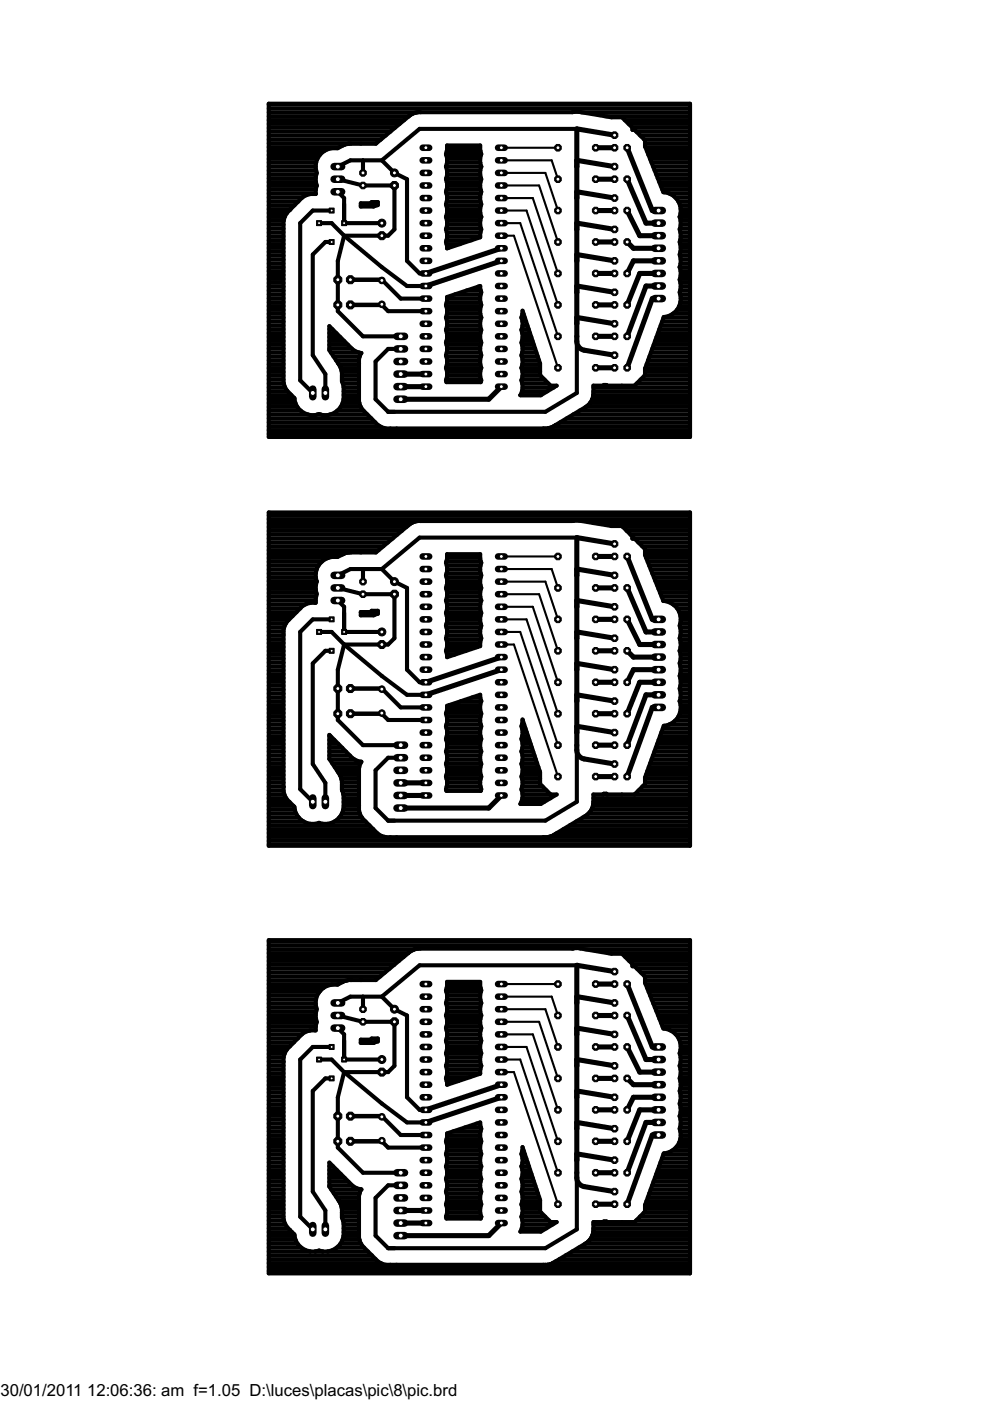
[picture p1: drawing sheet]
<svg xmlns="http://www.w3.org/2000/svg" width="210mm" height="297mm" viewBox="0 0 210 297" stroke-linecap="round" stroke-linejoin="round" font-family="sans-serif">
<defs><g id="words">
<g font-size="4">
<text x=".1" y="295.9">30/01/2011</text>
<text x="18.5" y="295.9">12:06:36: am f=1.05 D:\luces\placas\pic\8\pic.brd</text>
</g>
</g></defs>
<g fill="#000" stroke="#000" stroke-width=".44">
<path d="M106.3 31.3h12zM106.3 34h10.7zM106.3 36.7h9.3zM106.3 39.3h8zM115.6 36.7l2.7 7.9zM117 34l1.3 4zM126.3 38h4zM126.3 31.3h4zM106.3 47.3h1.3zM106.3 50h1.3zM106.3 50h2.7zM106.3 47.3h4z"/>
<path d="M106.3 44.6h5.3zM106.3 42h6.7zM114.3 39.3l4 12zM113 42l5.3 16zM126.3 58h4zM126.3 51.3h4zM126.3 44.6h4zM111.6 44.6l6.7 20zM110.3 47.3l8 24zM109 50l9.3 28zM126.3 78h4zM126.3 71.3h4z"/>
<path d="M126.3 64.6h4zM106.3 118h12zM126.3 118h4zM106.3 120.6h10.7zM106.3 123.3h9.3zM106.3 126h8zM106.3 134h1.3zM106.3 136.7h1.3zM106.3 136.7h2.7zM106.3 134h4zM106.3 131.3h5.3zM106.3 128.7h6.7z"/>
<path d="M114.3 126l4 12zM115.6 123.3l2.7 8zM117 120.6l1.3 4.1zM126.3 138h4zM126.3 131.3h4zM126.3 124.7h4zM113 128.7l5.3 16zM111.6 131.3l6.7 20zM110.3 134l8 24zM126.3 158h4zM126.3 151.3h4zM126.3 144.7h4z"/>
<path d="M109 136.7l9.3 28zM126.3 164.7h4zM106.3 208.6h12zM106.3 211.3h10.7zM106.3 214h9.3zM106.3 216.6h8zM106.3 219.3h6.7zM114.3 216.6l4 12zM115.6 214l2.7 8zM117 211.3l1.3 4zM126.3 215.3h4zM126.3 208.6h4z"/>
<path d="M106.3 224.6h1.3zM106.3 227.3h1.3zM106.3 227.3h2.7zM106.3 224.6h4zM106.3 222h5.3zM113 219.3l5.3 16zM126.3 235.3h4zM126.3 228.6h4zM126.3 222h4zM111.6 222l6.7 20zM110.3 224.6l8 24zM109 227.3l9.3 28z"/>
<path d="M126.3 255.3h4zM126.3 248.6h4zM126.3 242h4z"/>
</g>
<g fill="#000" stroke="#000" stroke-width="1.1">
<path d="M122.3 27.3l8 1.4zM122.3 34l8 1.3zM122.3 34v1.3zM122.3 27.3v8zM126.3 38h4zM126.3 31.3h4zM90.3 58l16-5.4zM122.3 40.7l8 1.3zM122.3 40.7v1.3zM122.3 35.3v6.7zM122.3 47.3l8 1.3zM122.3 47.3v1.3z"/>
<path d="M122.3 42v6.6zM122.3 54l8 1.3zM122.3 54v1.3zM122.3 48.6v6.7zM126.3 58h4zM126.3 51.3h4zM126.3 44.6h4zM133 51.3l1.3 1.3zM134.3 55.3l-1.3 2.7zM134.3 52.6h5.3zM134.3 55.3h5.3zM135.6 58h4z"/>
<path d="M133 44.6l2.6 5.4zM135.6 50h4zM133 38l4 9.3zM137 47.3h2.6zM133 31.3l5.3 13.3zM138.3 44.6h1.3zM85 79.3h5.3zM90.3 60.6l16-5.3zM122.3 60.6l8 1.4zM122.3 60.6v1.4zM122.3 55.3v6.7zM122.3 67.3l8 1.3z"/>
<path d="M122.3 67.3v1.3zM122.3 62v6.6zM122.3 68.6v2.7zM122.3 71.3v1.1zM123.9 74.3l6.4 1zM126.3 78h4zM126.3 71.3h4zM126.3 64.6h4zM135.6 58l-2.6 6.6zM137 60.6l-4 10.7zM138.3 63.3l-5.3 14.7zM137 60.6h2.6z"/>
<path d="M138.3 63.3h1.3zM85 82h5.3zM85 84.6h18.6zM103.6 84.6l2.7-2.6zM122.3 114l8 1.3zM126.3 118h4zM122.3 120.6v1.4zM122.3 114v8zM122.3 127.3l8 1.4zM122.3 127.3v1.4zM122.3 122v6.7zM122.3 134l8 1.3z"/>
<path d="M122.3 134v1.3zM122.3 128.7v6.6zM122.3 135.3v6.7zM126.3 138h4zM126.3 131.3h4zM126.3 124.7h4zM122.3 120.6l8 1.4zM133 124.7l4 9.3zM133 138l1.3 1.3zM134.3 139.3h5.3zM133 131.3l2.6 5.4zM135.6 136.7h4z"/>
<path d="M137 134h2.6zM133 118l5.3 13.3zM138.3 131.3h1.3zM90.3 147.3l16-5.3zM90.3 144.7l16-5.4zM122.3 140.7l8 1.3zM122.3 140.7v1.3zM122.3 147.3l8 1.4zM122.3 147.3v1.4zM122.3 142v6.7zM122.3 154l8 1.3zM122.3 154v1.3z"/>
<path d="M122.3 148.7v6.6zM122.3 155.3v2.7zM122.3 158v1zM126.3 158h4zM126.3 151.3h4zM126.3 144.7h4zM134.3 142l-1.3 2.7zM135.6 144.7l-2.6 6.6zM137 147.3l-4 10.7zM134.3 142h5.3zM135.6 144.7h4zM137 147.3h2.6z"/>
<path d="M138.3 150h1.3zM85 166h5.3zM85 168.7h5.3zM85 171.3h18.6zM103.6 171.3l2.7-2.6zM123.9 160.9l6.4 1.1zM126.3 164.7h4zM138.3 150l-5.3 14.7zM122.3 204.7l8 1.3zM122.3 211.3l8 1.3zM122.3 211.3v1.3zM122.3 204.7v7.9z"/>
<path d="M122.3 218l8 1.3zM122.3 218v1.3zM122.3 212.6v6.7zM126.3 215.3h4zM126.3 208.6h4zM90.3 238l16-5.4zM90.3 235.3l16-5.3zM122.3 224.6l8 1.4zM122.3 224.6v1.4zM122.3 219.3v6.7zM122.3 231.3l8 1.3zM122.3 231.3v1.3z"/>
<path d="M122.3 226v6.6zM122.3 238l8 1.3zM122.3 238v1.3zM122.3 232.6v6.7zM126.3 235.3h4zM126.3 228.6h4zM126.3 222h4zM134.3 232.6l-1.3 2.7zM133 228.6l1.3 1.4zM134.3 230h5.3zM134.3 232.6h5.3zM135.6 235.3h4z"/>
<path d="M133 222l2.6 5.3zM135.6 227.3h4zM137 238h2.6zM133 215.3l4 9.3zM137 224.6h2.6zM133 208.6l5.3 13.4zM138.3 222h1.3zM85 256.6h5.3zM85 259.3h5.3zM122.3 244.6l8 1.4zM122.3 244.6v1.4zM122.3 239.3v6.7z"/>
<path d="M122.3 246v2.6zM122.3 248.6v1.1zM123.9 251.6l6.4 1zM126.3 255.3h4zM126.3 248.6h4zM126.3 242h4zM135.6 235.3l-2.6 6.7zM137 238l-4 10.6zM138.3 240.6l-5.3 14.7zM138.3 240.6h1.3zM85 262h18.6zM103.6 262l2.7-2.7z"/>
</g>
<g fill="#000" stroke="#000" stroke-width=".87">
<path d="M57 22h89.3zM57 39.4h10.1zM57 38.6h10zM57 37.8h10zM57 37h10.1zM57 36.1h10zM57 35.3h10zM57 34.5h10zM57 33.7h10.3zM57 32.9h10.8zM57 32h11.7zM57 31.2h15z"/>
<path d="M57 30.4h22.8zM57 29.6h23.8zM57 28.7h24.8zM57 27.9h25.8zM57 27.1h26.7zM57 26.3h27.7zM57 25.5h28.7zM57 24.6h29.7zM57 23.8h31.5zM57 23h89.3zM57 22.2h89.3zM67 34.8v1z"/>
<path d="M67 35.8l.2 .9zM67 37.5v1zM67 38.5l.2 .8zM67.2 36.7l-.2 .8zM67.2 39.3l-.2 .8zM67.2 33.8l-.2 1zM67.7 32.9l-.5 .9zM68.5 32.2l-.8 .7zM68.5 32.2l.8-.5zM69.3 31.7l1-.3zM70.3 31.4h1.3zM71.6 31.4l1-.5z"/>
<path d="M72.6 30.9l.3-.2zM72.9 30.7h.1zM73 30.7l.2-.1zM73.2 30.6h.3zM73.5 30.6l.4-.1zM74 30.5l.1-.1zM71.6 35.3l2.7-1.3zM74.1 30.4l.3 .1zM74.4 30.5h2.1zM71.6 38l5.4 1.3zM77 34v2.7zM74.3 34h2.7z"/>
<path d="M76.5 30.5h3.2zM81 34l2.6 2.7zM77 34h4zM77 39.3h6.6zM83.6 36.7l2.7 1.3zM86.3 38v17.3zM79.7 30.5l6.9-5.8zM86.8 24.5l-.2 .2zM86.8 24.5l.2-.1zM87 24.4l.1-.1zM87.1 24.3l.3-.1zM87.4 24.2l.2-.2z"/>
<path d="M87.6 24h.2zM87.8 24l.1-.1zM87.9 23.9h.3zM88.2 23.9l.3-.1zM88.5 23.8h.2zM88.7 23.8h.1zM81 34l8-6.7zM88.8 23.8h.3zM94.8 37.1l-.2 .9zM94.8 34.5l-.2 .8zM94.8 31.8l-.2 .9zM94.6 35.3h7.4z"/>
<path d="M94.6 37.8h7.4zM94.6 32.9h7.4zM94.7 38.6h7.2zM94.7 32h7.2zM94.8 38.8v1zM94.6 38l.2 .8zM94.8 36.2v.9zM94.6 35.3l.2 .9zM94.8 33.5v1zM94.6 32.7l.2 .8zM94.8 30.8v1zM94.8 30.8h7z"/>
<path d="M94.8 39.4h7zM94.8 37h7zM94.8 36.1h7zM94.8 34.5h7zM94.8 33.7h7zM94.8 31.2h7zM101.8 31.8l.2 .9zM101.8 33.5v1zM101.8 34.5l.2 .8zM101.8 36.2v.9zM101.8 37.1l.2 .9zM101.8 38.8v1z"/>
<path d="M101.8 39.8l.2 .9zM101.8 30.8v1zM102 32.7l-.2 .8zM102 35.3l-.2 .9zM102 38l-.2 .8zM89.1 23.8h32.2zM121.3 23.8l.2-.1zM121.5 23.7h.1zM121.6 23.7h.2zM121.8 23.7h.3zM89 27.3h33.3zM122.1 23.7h.3z"/>
<path d="M122.4 23.7h.2zM122.6 23.7h.2zM122.8 23.7l.3 .1zM123.3 23.8h23zM128.2 24.6h18.1zM123.1 23.8l6.5 1.1zM129.6 24.9h2.3zM132.5 25.5h13.8zM133.3 26.3h13zM134.1 27.1v.4zM131.9 24.9l2.2 2.2zM134.1 27.1h12.2z"/>
<path d="M134.1 27.5h.4zM134.9 27.9h11.4zM135.7 28.7h10.6zM136.6 29.6h9.7zM136.8 29.7v1.3zM134.5 27.5l2.3 2.2zM136.8 30.4h9.5zM136.8 31.2h9.5zM137.2 32h9.1zM137.5 32.9h8.8zM137.8 33.7h8.5zM138.1 34.5h8.2z"/>
<path d="M138.5 35.3h7.8zM138.8 36.1h7.5zM139.1 37h7.2zM139.4 37.8h6.9zM139.8 38.6h6.5zM140.1 39.4h6.2zM146.3 22v70.6zM57 60h3.1zM57 59.1h3.1zM57 58.3h3.1zM57 57.5h3.1zM57 56.7h3.1z"/>
<path d="M57 55.9h3.1zM57 55h3.1zM57 54.2h3.1zM57 53.4h3.1zM57 52.6h3.1zM57 51.8h3.1zM57 50.9h3.1zM57 50.1h3.1zM57 49.3h3.1zM57 48.5h3.1zM57 47.6h3.1zM57 46.8h3.1z"/>
<path d="M57 46h3.3zM57 45.2h3.8zM57 44.3h4.6zM57 43.5h5.4zM57 42.7h6.3zM57 41.9h7.1zM57 41.1h10zM57 40.2h10zM60.1 46.9v34.2zM60.4 46l-.3 .9zM60.8 45.1l-.4 .9zM61.5 44.5l-.7 .6z"/>
<path d="M63.6 47.3v33.3zM63.6 47.3l2.7-2.7zM61.5 44.5l2.6-2.7zM64.1 41.8l.8-.4zM64.9 41.4l.9-.3zM66.3 44.6h4zM66.3 54v21.3zM66.3 54l2.7-2.7zM65.8 41.1h1zM67 40.1v1zM66.8 41.1h.2zM69 51.3h1.3z"/>
<path d="M67.6 47.3h2.7zM73 50l-1.4 5.3zM71.6 55.3v4zM73 43.3v4zM73 47.3h8zM71.6 40.7l1.4 1.3zM73 42v5.3zM73 50l8 6.6zM70.3 47.3l2.7 2.7zM73 50h8zM76.5 43.1v.7zM76.5 43.1h2z"/>
<path d="M76.5 43.5h3.4zM78.5 43.1l.3-.3zM78.8 42.8h1.3zM76.5 43.8h2.7zM79.2 43.8l.3-.2zM80.1 42.8v.7zM79.5 43.6l.6-.1zM81 59.3l4 4zM81 50h1.3zM81 56.6l5.3 4zM82.3 50l1.3-1.4zM83.6 39.3v9.3z"/>
<path d="M86.3 55.3l2.7 2.7zM89 58h1.3zM94.8 50.5l-.2 .8zM94.8 47.8l-.2 .8zM94.8 45.1l-.2 .9zM94.8 42.5l-.2 .8zM94.8 39.8l-.2 .9zM94.6 46h7.4zM94.6 48.5h7.4zM94.6 43.5h7.4zM94.7 50.9h5.3zM94.7 51.8h2.9z"/>
<path d="M94.7 41.1h7.2zM94.7 40.2h7.2zM94.7 49.3h7.2zM94.7 42.7h7.2zM94.8 52.2v.5zM94.6 51.3l.2 .9zM94.8 49.5v1zM94.6 48.6l.2 .9zM94.8 46.8v1zM94.6 46l.2 .8zM94.8 44.2v.9zM94.6 43.3l.2 .9z"/>
<path d="M94.8 41.5v1zM94.6 40.7l.2 .8zM94.8 52.6h.3zM94.8 50.1h7zM94.8 47.6h7zM94.8 46.8h7zM94.8 45.2h7zM94.8 44.3h7zM94.8 41.9h7zM101.8 41.5v1zM101.8 42.5l.2 .8zM101.8 44.2v.9z"/>
<path d="M101.8 45.1l.2 .9zM101.8 46.8v1zM101.8 47.8l.2 .8zM101.8 49.5v.8zM94.8 52.7l7-2.4zM102 40.7l-.2 .8zM102 43.3l-.2 .9zM102 46l-.2 .8zM102 48.6l-.2 .9zM140.4 40.2h5.9zM136.8 31l3.9 9.8zM140.7 40.8h.2z"/>
<path d="M140.9 40.8l1 .2zM142 41.1h4.3zM141.9 41l.9 .5zM143.2 41.9h3.1zM142.8 41.5l.8 .8zM143.8 42.7h2.5zM143.6 42.3l.5 .8zM144.3 58.5l-.2 .8zM144.3 55.8l-.2 .8zM144.3 53.2l-.2 .8zM144.3 50.5l-.2 .8zM144.3 47.8l-.2 .8z"/>
<path d="M144.3 45.2l-.2 .8zM144.1 56.7h2.2zM144.1 46h2.2zM144.1 59.1h2.2zM144.1 48.5h2.2zM144.2 54.2h2.1zM144.2 43.5h2.1zM144.2 51.8h2.1zM144.2 50.9h2.1zM144.3 60h2zM144.3 53.4h2zM144.3 49.3h2z"/>
<path d="M144.3 57.5v1zM144.1 56.6l.2 .9zM144.3 54.8v1zM144.1 54l.2 .8zM144.3 52.1v1.1zM144.1 51.3l.2 .8zM144.3 49.5v1zM144.1 48.6l.2 .9zM144.3 46.8v1zM144.1 46l.2 .8zM144.3 44.1v1.1zM144.1 43.1l.2 1z"/>
<path d="M144.3 58.3h2zM144.3 57.5h2zM144.3 55.9h2zM144.3 55h2zM144.3 52.6h2zM144.3 50.1h2zM144.3 47.6h2zM144.3 46.8h2zM144.3 45.2h2zM144.3 44.3h2zM57 79.7h3.1zM57 78.8h3.1z"/>
<path d="M57 78h3.1zM57 77.2h3.1zM57 76.4h3.1zM57 75.6h3.1zM57 74.7h3.1zM57 73.9h3.1zM57 73.1h3.1zM57 72.3h3.1zM57 71.5h3.1zM57 70.6h3.1zM57 69.8h3.1zM57 69h3.1z"/>
<path d="M57 68.2h3.1zM57 67.4h3.1zM57 66.5h3.1zM57 65.7h3.1zM57 64.9h3.1zM57 64.1h3.1zM57 63.2h3.1zM57 62.4h3.1zM57 61.6h3.1zM57 60.8h3.1zM66.3 75.3l2.7 4zM69 79.3v4z"/>
<path d="M69.8 69.2v5.1zM69.8 69.2l5 4.9zM69.8 73.9h4.8zM69.8 73.1h4zM69.8 72.3h3.2zM69.8 71.5h2.3zM69.8 70.6h1.5zM69.8 69.8h.7zM70.1 74.7h6.1zM70.7 75.6h5.6zM71.2 76.4h4.9zM71.6 59.3v5.3z"/>
<path d="M71.6 66l5.4 5.3zM71.6 64.6v1.4zM69.8 74.3l1.9 2.8zM71.7 77.1l.1 .1zM71.8 77.2h4.3zM71.8 77.2l.2 .2zM72 77.4l.2 .3zM72.2 77.7v.2zM72.2 77.9v.1zM72.3 78h3.8zM72.2 78l.1 .3zM72.3 78.3l.2 .3z"/>
<path d="M72.5 79.5v.2zM72.5 78.8v.4zM72.5 78.7v.1zM72.5 79.7h3.6zM72.5 78.8h3.6zM72.5 79.2v.3zM74.8 74.1l.8 .5zM75.6 74.6l.9 .2zM76.1 76.2v.9zM76.1 77.1v7.1zM76.3 75.3l-.2 .9zM76.6 74.8l-.3 .5z"/>
<path d="M77 71.3h8zM79.6 76.6v8zM81 64.6l1.3 1.4zM82.3 66h8zM82.3 74h2.7zM82.3 74l-2.7 2.6zM85 79.3h5.3zM85 63.3h5.3zM86.3 60.6h4zM94.8 77.2l-.2 .8zM94.8 74.5l-.2 .8zM94.8 71.8l-.2 .8z"/>
<path d="M94.8 69.2l-.2 .8zM94.8 66.5l-.2 .8zM94.8 63.8l-.2 .8zM94.6 78h7.4zM94.6 67.4h7.4zM94.6 69.8h7.4zM94.6 75.6h7.4zM94.6 64.9h7.4zM94.7 72.3h7.2zM94.7 73.1h7.2zM94.7 74.7h7.2zM94.7 64.1h7.2z"/>
<path d="M94.7 70.6h7.2zM94.8 77.2h7zM94.8 66.5h7zM94.8 78.8v1zM94.6 78l.2 .8zM94.8 76.2v1zM94.6 75.3l.2 .9zM94.8 73.5v1zM94.6 72.6l.2 .9zM94.8 70.8v1zM94.6 70l.2 .8zM94.8 68.2v1z"/>
<path d="M94.6 67.3l.2 .9zM94.8 65.5v1zM94.6 64.6l.2 .9zM94.8 63v.8zM94.8 63l7-2.4zM94.8 79.7h7zM94.8 78.8h7zM94.8 76.4h7zM94.8 73.9h7zM94.8 71.5h7zM94.8 69h7zM94.8 68.2h7z"/>
<path d="M94.8 65.7h7zM94.8 63.2h7zM96.5 62.4h5.4zM98.9 61.6h3zM101.4 60.8h.4zM101.8 61.2l.2 .8zM101.8 62.8v1zM101.8 63.8l.2 .8zM101.8 65.5v1zM101.8 66.5l.2 .8zM101.8 68.2v1zM101.8 69.2l.2 .8z"/>
<path d="M101.8 70.8v1zM101.8 71.8l.2 .8zM101.8 73.5v1zM101.8 74.5l.2 .8zM101.8 76.2v1zM101.8 77.2l.2 .8zM101.8 78.8v1zM101.8 79.8l.2 .8zM101.8 60.6v.6zM102 62l-.2 .8zM102 64.6l-.2 .9zM102 67.3l-.2 .9z"/>
<path d="M102 70l-.2 .8zM102 72.6l-.2 .9zM102 75.3l-.2 .9zM102 78l-.2 .8zM110.8 77.2l-.2 .8zM110.8 74.5l-.2 .8zM110.8 71.8l-.2 .8zM110.8 69.2l-.2 .8zM110.8 66.5l-.2 .8zM110.6 78h3.9zM110.6 67.4h.7zM110.6 69.8h1.5z"/>
<path d="M110.6 75.6h3.4zM110.7 72.3h2.2zM110.7 73.1h2.5zM110.7 74.7h3zM110.7 70.6h1.7zM110.8 77.2h3.7zM110.8 66.5h.2zM110.8 78.8v1zM110.6 78l.2 .8zM110.8 76.2v1zM110.6 75.3l.2 .9zM110.8 73.5v1z"/>
<path d="M110.6 72.6l.2 .9zM110.8 70.8v1zM110.6 70l.2 .8zM110.8 68.2v1zM110.6 67.3l.2 .9zM110.8 65.9v.6zM110.8 65.9l3.7 11.2zM110.8 79.7h3.8zM110.8 78.8h3.7zM110.8 76.4h3.5zM110.8 73.9h2.7zM110.8 71.5h1.8z"/>
<path d="M110.8 69h1zM110.8 68.2h.7zM114.5 77.1v2.4zM114.5 79.5l2.2 2.3zM136.6 79.7h9.7zM136.8 78.2v1.3zM140.7 67.2l-3.9 11zM136.8 78.8h9.5zM136.8 78h9.5zM137.1 77.2h9.2zM137.4 76.4h8.9zM137.7 75.6h8.6z"/>
<path d="M138 74.7h8.3zM138.3 73.9h8zM138.6 73.1h7.7zM138.9 72.3h7.4zM139.2 71.5h7.1zM139.5 70.6h6.8zM139.8 69.8h6.5zM140.1 69h6.2zM140.4 68.2h5.9zM140.7 67.4h5.6zM140.7 67.2h.2zM140.9 67.2l1-.2z"/>
<path d="M141.9 67l.9-.6zM142.6 66.5h3.7zM142.8 66.4l.8-.7zM144.1 64.8l-.5 .9zM143.6 65.7h2.7zM144 64.9h2.3zM144.3 63.8l-.2 1zM144.3 61.2l-.2 .8zM144.2 61.6h2.1zM144.2 62.4h2.1zM144.3 64.1h2zM144.3 62.8v1z"/>
<path d="M144.1 62l.2 .8zM144.3 60.1v1.1zM144.1 59.3l.2 .8zM144.3 63.2h2zM144.3 60.8h2zM57 22v70.6zM57 92h89.3zM57 91.2h89.3zM57 90.4h23.5zM57 89.5h22.5zM57 88.7h21.7zM57 87.9h8.3z"/>
<path d="M57 87.1h6.8zM57 86.3h6zM57 85.4h5.6zM57 84.6h5.4zM57 83.8h4.8zM57 83h4zM57 82.1h3.4zM57 81.3h3.2zM57 80.5h3.1zM60.1 81.1l.3 .9zM60.4 82l.4 .8zM60.8 82.8l.7 .7z"/>
<path d="M61.5 83.5l.9 .9zM62.4 84.6l.3 1zM62.4 84.4v.2zM62.7 85.6l.5 .9zM63.2 86.5l.7 .7zM63.6 80.6l2.7 2.7zM63.9 87.2l.9 .5zM64.8 87.7l1 .3zM65.8 88h1zM66.8 88l.8-.2zM67.3 87.9h.7zM67.6 87.8l.9 .2z"/>
<path d="M68.5 88h1zM69.5 88l1-.3zM69.9 87.9h8zM70.5 87.7l.9-.5zM71.4 87.2l.7-.7zM71.5 87.1h5.6zM72.6 85.6l-.5 .9zM72.2 86.3h4.3zM72.5 79.7v1.1zM72.5 80.5h3.6zM72.9 84.6l-.3 1zM72.5 80.8l.1 .2z"/>
<path d="M72.6 85.4h3.6zM72.7 81.3h3.4zM72.9 82v2.6zM72.6 81l.3 1zM72.9 84.6h3.2zM72.9 83.8h3.2zM72.9 83h3.2zM72.9 82.1h3.2zM76.1 84.2v.9zM76.1 85.1l.2 .9zM76.3 86l.5 .8zM76.8 86.8l3.3 3.3z"/>
<path d="M79.6 84.6l2.7 2.7zM80.1 90.1l.8 .5zM80.9 90.6l.9 .2zM81.8 90.8h1zM82.3 87.3h33.3zM82.3 87.3h1.3zM82.8 90.8h1.3zM84.1 90.8h31.1zM94.8 79.8l-.2 .8zM94.6 80.5h7.4zM94.6 80.6l.1 .4zM94.7 81h7.2z"/>
<path d="M102 80.6l-.1 .4zM110.5 83.4l-.2 .4zM110.3 83.8h4.4zM110.8 82.5l-.3 .9zM110.8 79.8l-.2 .8zM110.6 80.5h4.9zM110.7 83h5.4zM110.7 81.3h5.6zM110.8 81.5v1zM110.6 80.6l.2 .9zM110.8 82.1h6.6zM115.2 90.8h.5z"/>
<path d="M115.6 87.3l6.7-4zM115.7 90.8h.4zM116.2 90.8l.4-.1zM116.6 90.7l.4-.1zM116.7 81.8h1.3zM117.1 90.6l.3-.2zM117.4 90.4l.4-.3zM117.4 90.4h28.9zM117.8 90.1l6.3-3.7zM114.7 83.8l3.3-2zM118.8 89.5h27.5zM120.1 88.7h26.2z"/>
<path d="M121.5 87.9h24.8zM122.3 71.3v12zM122.9 87.1h23.4zM124.1 86.4l.4-.3zM124.3 86.3h22zM124.8 85.8l-.3 .3zM124.8 85.8l.3-.3zM125.4 85l-.2 .4zM125.2 85.4h21.1zM125.6 84.7l-.2 .3zM125.7 84.2l-.1 .4zM125.6 84.6h20.7z"/>
<path d="M125.8 83.8l-.1 .4zM125.8 81.8v1.5zM125.8 81.8h2.1zM125.8 83.8h20.5zM125.8 83h20.5zM125.8 82.1h20.5zM125.8 83.3v.4zM127.9 81.8l.1-.2zM128 81.6h.6zM128.6 81.6l.1 .2zM128.7 81.8h3.2zM131.9 81.8h2.6z"/>
<path d="M134.5 81.8l2.3-2.3zM135 81.3h11.3zM135.8 80.5h10.5zM57 92.6h89.3zM57 108.6h89.3zM57 119.9h10.5zM57 119.1h11.2zM57 118.3h12.6zM57 117.5h15.8zM57 116.6h23.3zM57 115.8h24.3zM57 115h25.3z"/>
<path d="M57 114.2h26.2zM57 113.3h27.2zM57 112.5h28.2zM57 111.7h29.2zM57 110.9h30.3zM57 110.1h89.3zM57 109.2h89.3zM67.7 119.6l-.5 .9zM68.5 118.9l-.8 .7zM68.5 118.9l.8-.5zM69.3 118.4l1-.3zM70.3 118.1h1.3z"/>
<path d="M71.6 118.1l1-.5zM72.6 117.6l.3-.2zM72.9 117.4l.1-.1zM73 117.3h.2zM73.2 117.3l.3-.1zM73.5 117.2l.4-.1zM74 117.1h.1zM74.1 117.1h.3zM74.4 117.1h2.1zM76.5 117.1h3.2zM79.7 117.1l6.9-5.7zM86.8 111.2l-.2 .2z"/>
<path d="M86.8 111.2l.2-.1zM87 111.1l.1-.1zM87.1 111l.3-.2zM87.4 110.8l.2-.1zM87.6 110.7h.2zM87.8 110.7l.1-.1zM87.9 110.6l.3-.1zM88.2 110.5h.3zM88.5 110.5h.2zM88.7 110.5l.1-.1zM81 120.6l8-6.6zM88.8 110.4l.3 .1z"/>
<path d="M94.8 118.5l-.2 .8zM94.6 119.1h7.4zM94.7 119.9h7.2zM94.8 117.5v1zM94.8 117.5h7zM94.8 118.3h7zM101.8 118.5l.2 .8zM101.8 117.5v1zM102 119.3l-.2 .8zM89.1 110.5h32.2zM121.3 110.5l.2-.1zM121.5 110.4h.1z"/>
<path d="M121.6 110.4h.2zM121.8 110.4h.3zM89 114h33.3zM122.1 110.4l.3-.1zM122.4 110.3l.2 .1zM122.6 110.4h.2zM122.8 110.4h.3zM125.8 110.9h20.5zM123.1 110.4l6.5 1.1zM129.6 111.5h2.3zM132.1 111.7h14.2zM132.9 112.5h13.4z"/>
<path d="M133.7 113.3h12.6zM134.1 113.7v.5zM131.9 111.5l2.2 2.2zM134.1 114.2h12.2zM134.1 114.2h.4zM135.3 115h11zM136.2 115.8h10.1zM136.8 116.4v1.3zM134.5 114.2l2.3 2.2zM136.8 117.5h9.5zM136.8 116.6h9.5zM137 118.3h9.3z"/>
<path d="M137.3 119.1h9zM137.6 119.9h8.7zM146.3 108.6v70.7zM57 139.6h3.1zM57 138.8h3.1zM57 138h3.1zM57 137.2h3.1zM57 136.4h3.1zM57 135.5h3.1zM57 134.7h3.1zM57 133.9h3.1zM57 133.1h3.2z"/>
<path d="M57 132.2h3.6zM57 131.4h4.2zM57 130.6h5zM57 129.8h5.9zM57 129h6.7zM57 128.1h7.8zM57 127.3h10zM57 126.5h10zM57 125.7h10.1zM57 124.9h10zM57 124h10zM57 123.2h10.1z"/>
<path d="M57 122.4h10zM57 121.6h10zM57 120.8h10.1zM60.1 133.5v1zM60.1 134.5v32.4zM60.4 132.6l-.3 .9zM60.8 131.8l-.4 .8zM66.3 131.3l-2.7 2.7zM64.1 128.5l-3.3 3.3zM64.1 128.5l.8-.5zM64.9 128l.9-.2zM66.3 131.3h4z"/>
<path d="M65.8 127.8h1zM67 121.5v1zM67 122.5l.2 .8zM67 124.1v1.1zM67 125.2l.2 .8zM67 126.8v1zM66.8 127.8h.2zM67.2 123.3l-.2 .8zM67.2 126l-.2 .8zM67.2 120.5l-.2 1zM69 138h1.3zM67.6 134h2.7z"/>
<path d="M73 130v4zM73 134h8zM71.6 127.3l1.4 1.4zM73 128.7v5.3zM73 136.7l8 6.6zM70.3 134l2.7 2.7zM73 136.7h8zM71.6 122l2.7-1.4zM76.5 129.8v.7zM76.5 129.8h2zM76.5 129.8h3.6zM71.6 124.7l5.4 1.3z"/>
<path d="M77 120.6v2.7zM74.3 120.6h2.7zM78.8 129.5l-.3 .3zM78.8 129.5h1.3zM76.5 130.5h2.7zM79.2 130.5l.3-.2zM80.1 129.5v.6zM79.5 130.3l.6-.2zM81 136.7h1.3zM81 120.6l2.6 2.7zM77 120.6h4zM83.6 135.3l-1.3 1.4z"/>
<path d="M77 126h6.6zM83.6 126v9.3zM83.6 123.3l2.7 1.4zM86.3 124.7v17.3zM94.8 137.1l-.2 .9zM94.8 134.5l-.2 .8zM94.8 131.8l-.2 .9zM94.8 129.2l-.2 .8zM94.8 126.5l-.2 .8zM94.8 123.8l-.2 .9zM94.8 121.2l-.2 .8zM94.6 127.3h7.4z"/>
<path d="M94.6 138h4.2zM94.6 135.5h7.4zM94.6 129.8h7.4zM94.6 124.9h7.4zM94.7 132.2h7.2zM94.7 133.1h7.2zM94.7 122.4h7.2zM94.7 121.6h7.2zM94.7 134.7h7.2zM94.7 130.6h7.2zM94.7 124h7.2zM94.8 138.8v.5z"/>
<path d="M94.6 138l.2 .8zM94.8 136.1v1zM94.6 135.3l.2 .8zM94.8 133.5v1zM94.6 132.7l.2 .8zM94.8 130.8v1zM94.6 130l.2 .8zM94.8 128.1v1.1zM94.6 127.3l.2 .8zM94.8 125.5v1zM94.6 124.7l.2 .8zM94.8 122.8v1z"/>
<path d="M94.6 122l.2 .8zM94.8 120.1v1.1zM94.6 119.3l.2 .8zM94.8 138.8h1.5zM94.8 137.2h6.4zM94.8 136.4h7zM94.8 133.9h7zM94.8 131.4h7zM94.8 129h7zM94.8 128.1h7zM94.8 126.5h7zM94.8 125.7h7z"/>
<path d="M94.8 123.2h7zM94.8 120.8h7zM101.8 120.1v1.1zM101.8 121.2l.2 .8zM101.8 122.8v1zM101.8 123.8l.2 .9zM101.8 125.5v1zM101.8 126.5l.2 .8zM101.8 128.1v1.1zM101.8 129.2l.2 .8zM101.8 130.8v1zM101.8 131.8l.2 .9z"/>
<path d="M101.8 133.5v1zM101.8 134.5l.2 .8zM101.8 136.1v.9zM94.8 139.3l7-2.3zM102 122l-.2 .8zM102 124.7l-.2 .8zM102 127.3l-.2 .8zM102 130l-.2 .8zM102 132.7l-.2 .8zM102 135.3l-.2 .8zM138 120.8h8.3zM138.3 121.6h8z"/>
<path d="M138.6 122.4h7.7zM139 123.2h7.3zM139.3 124h7zM139.6 124.9h6.7zM140 125.7h6.3zM140.3 126.5h6zM140.6 127.3h5.7zM136.8 117.7l3.9 9.7zM140.7 127.4h.2zM140.9 127.4l1 .3zM142.7 128.1h3.6zM141.9 127.7l.9 .5z"/>
<path d="M142.8 128.2l.8 .7zM143.6 129h2.7zM144 129.8h2.3zM143.6 128.9l.5 .9zM144.3 137.2l-.2 .8zM144.3 134.5l-.2 .8zM144.3 131.8l-.2 .9zM144.1 138h2.2zM144.2 135.5h2.1zM144.2 133.1h2.1zM144.2 132.2h2.1zM144.3 134.7h2z"/>
<path d="M144.3 130.6h2zM144.3 138.8v1zM144.1 138l.2 .8zM144.3 136.1v1.1zM144.1 135.3l.2 .8zM144.3 133.5v1zM144.1 132.7l.2 .8zM144.3 130.8v1zM144.1 129.8l.2 1zM144.3 139.6h2zM144.3 138.8h2zM144.3 137.2h2z"/>
<path d="M144.3 136.4h2zM144.3 133.9h2zM144.3 131.4h2zM57 159.4h3.1zM57 158.5h3.1zM57 157.7h3.1zM57 156.9h3.1zM57 156.1h3.1zM57 155.3h3.1zM57 154.4h3.1zM57 153.6h3.1zM57 152.8h3.1z"/>
<path d="M57 152h3.1zM57 151.2h3.1zM57 150.3h3.1zM57 149.5h3.1zM57 148.7h3.1zM57 147.9h3.1zM57 147h3.1zM57 146.2h3.1zM57 145.4h3.1zM57 144.6h3.1zM57 143.7h3.1zM57 142.9h3.1z"/>
<path d="M57 142.1h3.1zM57 141.3h3.1zM57 140.5h3.1zM66.3 140.7l2.7-2.7zM69.8 155.8l5 5zM69.8 159.4h3.6zM69.8 158.5h2.8zM69.8 157.7h1.9zM69.8 156.9h1.1zM69.8 156.1h.3zM73 136.7l-1.4 5.3zM71.6 142v4z"/>
<path d="M71.6 146v5.3zM71.6 152.7l5.4 5.3zM71.6 151.3v1.4zM77 158h8zM81 146l4 4zM81 151.3l1.3 1.4zM81 143.3l5.3 4zM82.3 152.7h8zM85 150h5.3zM86.3 147.3h4zM86.3 142l2.7 2.7zM89 144.7h1.3z"/>
<path d="M94.8 158.5l-.2 .8zM94.8 155.8l-.2 .9zM94.8 153.1l-.2 .9zM94.8 150.5l-.2 .8zM94.6 159.4h7.4zM94.6 151.2h7.4zM94.6 156.9h7.4zM94.7 153.6h7.2zM94.7 154.4h7.2zM94.7 156.1h7.2zM94.7 152h7.2zM94.8 158.5h7z"/>
<path d="M94.8 157.5v1zM94.6 156.7l.2 .8zM94.8 154.8v1zM94.6 154l.2 .8zM94.8 152.1v1zM94.6 151.3l.2 .8zM94.8 149.6v.9zM94.8 149.6l7-2.3zM94.8 157.7h7zM94.8 155.3h7zM94.8 152.8h7zM94.8 150.3h7z"/>
<path d="M95.2 149.5h6.6zM97.7 148.7h4.3zM100.1 147.9h1.7zM101.8 147.8l.2 .9zM101.8 149.5v1zM101.8 150.5l.2 .8zM101.8 152.1v1zM101.8 153.1l.2 .9zM101.8 154.8v1zM101.8 155.8l.2 .9zM101.8 157.5v1zM101.8 158.5l.2 .8z"/>
<path d="M101.8 147.3v.5zM102 148.7l-.2 .8zM102 151.3l-.2 .8zM102 154l-.2 .8zM102 156.7l-.2 .8zM102 159.3l-.2 .8zM110.8 158.5l-.2 .8zM110.8 155.8l-.2 .9zM110.8 153.1l-.2 .9zM110.6 159.4h2.5zM110.6 156.9h1.6zM110.7 153.6h.4z"/>
<path d="M110.7 154.4h.7zM110.7 156.1h1.3zM110.8 158.5h2zM110.8 157.5v1zM110.6 156.7l.2 .8zM110.8 154.8v1zM110.6 154l.2 .8zM110.8 152.5v.6zM110.8 152.5l3.7 11.2zM110.8 157.7h1.7zM110.8 155.3h.9zM122.3 158v12z"/>
<path d="M138.7 159.4h7.6zM139 158.5h7.3zM139.3 157.7h7zM139.6 156.9h6.7zM139.9 156.1h6.4zM140.2 155.3h6.1zM140.5 154.4h5.8zM140.7 153.9h.2zM140.9 153.9l1-.3zM141.9 153.6l.9-.5zM141.9 153.6h4.4zM142.8 153.1l.8-.7z"/>
<path d="M143.1 152.8h3.2zM144.1 151.5l-.5 .9zM143.8 152h2.5zM144.3 150.5l-.2 1zM144.3 147.8l-.2 .9zM144.3 145.2l-.2 .8zM144.3 142.5l-.2 .8zM144.3 139.8l-.2 .9zM144.1 148.7h2.2zM144.1 151.2h2.2zM144.1 140.5h2.2zM144.2 146.2h2.1z"/>
<path d="M144.2 142.9h2.1zM144.2 143.7h2.1zM144.3 145.4h2zM144.3 141.3h2zM144.3 149.5v1zM144.1 148.7l.2 .8zM144.3 146.8v1zM144.1 146l.2 .8zM144.3 144.1v1.1zM144.1 143.3l.2 .8zM144.3 141.5v1zM144.1 140.7l.2 .8z"/>
<path d="M144.3 150.3h2zM144.3 149.5h2zM144.3 147.9h2zM144.3 147h2zM144.3 144.6h2zM144.3 142.1h2zM57 108.6v70.7zM57 179.1h89.3zM57 178.3h89.3zM57 177.4h24.6zM57 176.6h22.9zM57 175.8h22.1z"/>
<path d="M57 175h21.3zM57 174.2h7.3zM57 173.3h6.4zM57 172.5h5.8zM57 171.7h5.5zM57 170.9h5.2zM57 170h4.4zM57 169.2h3.7zM57 168.4h3.3zM57 167.6h3.1zM57 166.8h3.1zM57 165.9h3.1z"/>
<path d="M57 165.1h3.1zM57 164.3h3.1zM57 163.5h3.1zM57 162.6h3.1zM57 161.8h3.1zM57 161h3.1zM57 160.2h3.1zM60.1 166.9v.9zM60.1 167.8l.3 .9zM60.4 168.7l.4 .8zM60.8 169.5l1.6 1.6zM62.4 171.3l.3 1z"/>
<path d="M62.4 171.1v.2zM62.7 172.3l.5 .9zM63.2 173.2l.7 .7zM63.6 134v33.3zM63.9 173.9l.9 .5zM64.8 174.4l1 .3zM65.8 174.7h1zM63.6 167.3l2.7 2.7zM66.3 140.7v21.3zM66.8 174.7l.8-.2zM67.6 174.5l.9 .2zM68.5 174.7h1z"/>
<path d="M69 166v4zM66.3 162l2.7 4zM69.5 174.7l1-.3zM69.8 155.8v5.1zM69.8 160.2h4.4zM69.9 161h5.3zM70.4 161.8h6zM70.5 174.4l.9-.5zM70.9 174.2h6.6zM71 162.6h5.2zM71.4 173.9l.7-.7zM71.5 163.5h4.6z"/>
<path d="M69.8 160.9l1.9 2.8zM71.7 163.7l.1 .1zM71.9 173.3h4.8zM71.8 163.8l.2 .3zM72.1 164.3h4zM72.6 172.3l-.5 .9zM72 164.1l.2 .3zM72.2 164.4v.1zM72.2 164.5v.1zM72.2 164.6l.1 .4zM72.4 165.1h3.7zM72.5 165.3v.1z"/>
<path d="M72.3 165l.2 .3zM72.5 172.5h3.8zM72.5 166.3v1.2zM72.5 166.2v.1zM72.5 165.5v.4zM72.5 165.4v.1zM72.5 166.8h3.6zM72.5 165.9h3.6zM72.5 165.9v.3zM72.5 167.6h3.6zM72.9 171.3l-.3 1zM72.5 167.5l.1 .2z"/>
<path d="M72.8 171.7h3.3zM72.8 168.4h3.3zM72.9 168.7v2.6zM72.6 167.7l.3 1zM72.9 170.9h3.2zM72.9 170h3.2zM72.9 169.2h3.2zM74.8 160.8l.8 .5zM75.6 161.3l.9 .2zM76.1 162.9v.9zM76.1 163.8v7.1zM76.1 170.9v.9z"/>
<path d="M76.1 171.8l.2 .9zM76.3 162l-.2 .9zM76.3 172.7l.5 .8zM76.6 161.5l-.3 .5zM76.8 173.5l3.3 3.3zM79.6 163.3v8zM79.6 163.3l2.7-2.6zM80.1 176.8l.8 .5zM80.9 177.3l.9 .2zM81.8 177.5h1zM82.3 160.7h2.7zM82.3 174h1.3z"/>
<path d="M79.6 171.3l2.7 2.7zM82.8 177.5h1.3zM84.1 177.5h31.1zM85 166h5.3zM94.8 166.5l-.2 .8zM94.8 163.8l-.2 .9zM94.8 161.1l-.2 .9zM94.6 161.8h7.4zM94.6 167.6h7.4zM94.6 167.3l.1 .4zM94.7 164.3h7.2zM94.7 165.1h7.2z"/>
<path d="M94.7 166.8h7.2zM94.7 162.6h7.2zM94.8 165.5v1zM94.6 164.7l.2 .8zM94.8 162.8v1zM94.6 162l.2 .8zM94.8 160.1v1zM94.6 159.3l.2 .8zM94.8 165.9h7zM94.8 163.5h7zM94.8 161h7zM94.8 160.2h7z"/>
<path d="M101.8 160.1v1zM101.8 161.1l.2 .9zM101.8 162.8v1zM101.8 163.8l.2 .9zM101.8 165.5v1zM101.8 166.5l.2 .8zM94.7 167.7h7.2zM102 162l-.2 .8zM102 164.7l-.2 .8zM102 167.3l-.1 .4zM110.5 170.1l-.2 .4zM110.8 169.1l-.3 1z"/>
<path d="M110.5 170h4.9zM110.8 166.5l-.2 .8zM110.8 163.8l-.2 .9zM110.8 161.1l-.2 .9zM110.6 161.8h3.3zM110.6 167.6h5.3zM110.7 164.3h3.8zM110.7 165.1h3.8zM110.7 166.8h4.3zM110.7 162.6h3.5zM110.8 169.2h5.9zM110.8 168.1v1z"/>
<path d="M110.6 167.3l.2 .8zM110.8 165.5v1zM110.6 164.7l.2 .8zM110.8 162.8v1zM110.6 162l.2 .8zM110.8 160.1v1zM110.6 159.3l.2 .8zM110.8 168.4h5.9zM110.8 165.9h3.7zM110.8 163.5h3.6zM110.8 161h2.8zM110.8 160.2h2.5z"/>
<path d="M114.5 163.7v2.5zM114.5 166.2l2.2 2.2zM110.3 170.5h4.4zM115.2 177.5h.5zM82.3 174h33.3zM115.7 177.5h.4zM116.2 177.5l.4-.1zM116.4 177.4h29.9zM116.6 177.4l.4-.1zM116.7 168.4h1.3zM117.1 177.2l.3-.2zM117.4 177l.4-.2z"/>
<path d="M117.8 176.8l6.3-3.8zM114.7 170.5l3.3-2.1zM118.1 176.6h28.2zM119.5 175.8h26.8zM120.8 175h25.5zM122.2 174.2h24.1zM115.6 174l6.7-4zM123.6 173.3h22.7zM124.1 173l.4-.2zM124.8 172.4l-.3 .4zM124.8 172.5h21.5zM124.8 172.4l.3-.3z"/>
<path d="M125.4 171.7l-.2 .4zM125.6 171.3l-.2 .4zM125.4 171.7h20.9zM125.7 170.9l-.1 .4zM125.8 170.5l-.1 .4zM125.7 170.9h20.6zM125.8 168.4v1.5zM125.8 168.4h2.1zM125.8 170h20.5zM125.8 169.2h20.5zM125.8 169.9v.5zM127.9 168.4l.1-.1z"/>
<path d="M127.9 168.4h.8zM128 168.3h.6zM128.6 168.3l.1 .1zM128.7 168.4h3.2zM131.9 168.4h2.6zM134.5 168.4l2.3-2.2zM134.6 168.4h11.7zM135.4 167.6h10.9zM136.2 166.8h10.1zM136.8 164.8v1.4zM140.7 153.9l-3.9 10.9zM136.8 165.9h9.5z"/>
<path d="M136.8 165.1h9.5zM136.9 164.3h9.4zM137.2 163.5h9.1zM137.5 162.6h8.8zM137.9 161.8h8.4zM138.2 161h8.1zM138.5 160.2h7.8zM57 179.3h89.3zM57 199.3h89.3zM57 199.6h89.3zM146.3 199.3v70.7zM57 219.3h7z"/>
<path d="M57 218.5h8.7zM57 217.7h10zM57 216.9h10.1zM57 216h10zM57 215.2h10zM57 214.4h10.1zM57 213.6h10.1zM57 212.8h10zM57 211.9h10zM57 211.1h10.2zM57 210.3h10.7zM57 209.5h11.6z"/>
<path d="M57 208.7h14.8zM57 207.8h16.7zM57 207h23.6zM57 206.2h24.6zM57 205.4h25.6zM57 204.6h26.6zM57 203.7h27.6zM57 202.9h28.6zM57 202.1h29.6zM57 201.3h30.9zM57 200.4h89.3zM64.1 219.2l-3.3 3.3z"/>
<path d="M64.1 219.2l.8-.5zM64.9 218.7l.9-.2zM65.8 218.5h1zM67 212.1v1.1zM67 213.2l.2 .8zM67 214.8v1zM67 215.8l.2 .8zM67 217.5v1zM66.8 218.5h.2zM67.2 214l-.2 .8zM67.2 216.6l-.2 .9zM67.2 211.1l-.2 1z"/>
<path d="M67.7 210.3l-.5 .8zM68.5 209.5l-.8 .8zM68.5 209.5l.8-.5zM69.3 209l1-.2zM70.3 208.8h1.3zM71.6 208.8l1-.6zM72.6 208.2l.3-.2zM71.6 218l1.4 1.3zM72.9 208h.1zM73 208h.2zM73.2 208l.3-.1zM73.5 207.9l.4-.1z"/>
<path d="M74 207.8h.1zM71.6 212.6l2.7-1.3zM74.1 207.8h.3zM74.4 207.8h2.1zM71.6 215.3l5.4 1.3zM77 211.3v2.7zM74.3 211.3h2.7zM76.5 207.8h3.2zM81 211.3l2.6 2.7zM77 211.3h4zM77 216.6h6.6zM83.6 214l2.7 1.3z"/>
<path d="M86.3 215.3v17.3zM79.7 207.8l6.9-5.7zM86.8 201.8l-.2 .3zM86.8 201.8h.2zM87 201.8l.1-.1zM87.1 201.7l.3-.2zM87.4 201.5l.2-.1zM87.6 201.4l.2-.1zM87.8 201.3h.1zM87.9 201.3l.3-.1zM88.2 201.2l.3-.1zM88.5 201.1h.2z"/>
<path d="M88.7 201.1h.1zM81 211.3l8-6.6zM88.8 201.1h.3zM94.8 217.1l-.2 .9zM94.8 214.5l-.2 .8zM94.8 211.8l-.2 .8zM94.8 209.1l-.2 .9zM94.6 215.2h7.4zM94.6 212.8h7.4zM94.6 217.7h7.4zM94.6 210.3h7.4zM94.7 218.5h7.2z"/>
<path d="M94.7 209.5h7.2zM94.7 211.9h7.2zM94.8 216h7.1zM94.8 218.8v1zM94.6 218l.2 .8zM94.8 216.2v.9zM94.6 215.3l.2 .9zM94.8 213.5v1zM94.6 212.6l.2 .9zM94.8 210.8v1zM94.6 210l.2 .8zM94.8 208.2v.9z"/>
<path d="M94.8 208.2h7zM94.8 219.3h7zM94.8 216.9h7zM94.8 214.4h7zM94.8 213.6h7zM94.8 211.1h7zM94.8 208.7h7zM101.8 209.1l.2 .9zM101.8 210.8v1zM101.8 211.8l.2 .8zM101.8 213.5v1zM101.8 214.5l.2 .8z"/>
<path d="M101.8 216.2v.9zM101.8 217.1l.2 .9zM101.8 218.8v1zM101.8 219.8l.2 .8zM101.8 208.2v.9zM102 210l-.2 .8zM102 212.6l-.2 .9zM102 215.3l-.2 .9zM102 218l-.2 .8zM89.1 201.1h32.2zM121.3 201.1h.2zM121.5 201.1h.1z"/>
<path d="M121.6 201.1l.2-.1zM121.8 201h.3zM89 204.7h33.3zM122.1 201h.3zM122.4 201h.2zM122.6 201h.2zM122.8 201l.3 .1zM124 201.3h22.3zM128.9 202.1h17.4zM123.1 201.1l6.5 1.1zM129.6 202.2h2.3zM132.6 202.9h13.7z"/>
<path d="M133.4 203.7h12.9zM134.1 204.4v.5zM131.9 202.2l2.2 2.2zM134.1 204.6h12.2zM134.1 204.9h.4zM135 205.4h11.3zM135.8 206.2h10.5zM136.7 207h9.6zM136.8 207.1v1.2zM134.5 204.9l2.3 2.2zM136.8 207.8h9.5zM136.9 208.7h9.4z"/>
<path d="M137.2 209.5h9.1zM137.5 210.3h8.8zM137.9 211.1h8.4zM138.2 211.9h8.1zM138.5 212.8h7.8zM138.8 213.6h7.5zM139.2 214.4h7.1zM139.5 215.2h6.8zM139.8 216h6.5zM140.2 216.9h6.1zM140.5 217.7h5.8zM136.8 208.3l3.9 9.8z"/>
<path d="M140.7 218.1h.2zM140.9 218.1l1 .3zM142.2 218.5h4.1zM141.9 218.4l.9 .5zM143.3 219.3h3zM142.8 218.9l.8 .7zM57 239.9h3.1zM57 239.1h3.1zM57 238.2h3.1zM57 237.4h3.1zM57 236.6h3.1zM57 235.8h3.1z"/>
<path d="M57 234.9h3.1zM57 234.1h3.1zM57 233.3h3.1zM57 232.5h3.1zM57 231.6h3.1zM57 230.8h3.1zM57 230h3.1zM57 229.2h3.1zM57 228.4h3.1zM57 227.5h3.1zM57 226.7h3.1zM57 225.9h3.1z"/>
<path d="M57 225.1h3.1zM57 224.3h3.1zM57 223.4h3.3zM57 222.6h3.7zM57 221.8h4.5zM57 221h5.3zM57 220.2h6.2zM60.1 224.2v.9zM60.1 225.1v33.3zM60.4 223.3l-.3 .9zM60.8 222.5l-.4 .8zM63.6 224.6l2.7-2.6z"/>
<path d="M66.3 222h4zM66.3 231.3l2.7-2.7zM69 228.6h1.3zM67.6 224.6h2.7zM73 227.3l-1.4 5.3zM71.6 232.6v4zM73 220.6v4zM73 224.6h8zM73 219.3v5.3zM73 227.3l8 6.7zM70.3 224.6l2.7 2.7zM73 227.3h8z"/>
<path d="M76.5 220.4v.7zM76.5 220.4h2zM76.5 221h3zM78.5 220.4l.3-.2zM78.8 220.2h1.3zM76.5 221.1h2.7zM79.2 221.1l.3-.1zM80.1 220.2v.6zM79.5 221l.6-.2zM81 236.6l4 4zM81 227.3h1.3zM81 234l5.3 4z"/>
<path d="M82.3 227.3l1.3-1.3zM83.6 216.6v9.4zM86.3 238h4zM86.3 232.6l2.7 2.7zM89 235.3h1.3zM94.8 227.8l-.2 .8zM94.8 225.1l-.2 .9zM94.8 222.5l-.2 .8zM94.8 219.8l-.2 .8zM94.6 225.9h7.4zM94.6 223.4h7.4zM94.6 228.4h5.1z"/>
<path d="M94.6 221h7.4zM94.7 229.2h2.5zM94.7 220.2h7.2zM94.7 222.6h7.2zM94.8 226.7h7.1zM94.8 229.5v.5zM94.6 228.6l.2 .9zM94.8 226.8v1zM94.6 226l.2 .8zM94.8 224.2v.9zM94.6 223.3l.2 .9zM94.8 221.5v1z"/>
<path d="M94.6 220.6l.2 .9zM94.8 227.5h7zM94.8 225.1h7zM94.8 224.3h7zM94.8 221.8h7zM96.1 239.9h5.8zM98.6 239.1h3.4zM101 238.2h.8zM101.8 221.5v1zM101.8 222.5l.2 .8zM101.8 224.2v.9zM101.8 225.1l.2 .9z"/>
<path d="M101.8 226.8v.8zM94.8 230l7-2.4zM101.8 238.5l.2 .8zM101.8 238v.5zM102 220.6l-.2 .9zM102 223.3l-.2 .9zM102 226l-.2 .8zM102 239.3l-.2 .9zM143.9 220.2h2.4zM143.6 219.6l.5 .9zM144.3 238.5l-.2 .8zM144.3 235.8l-.2 .8z"/>
<path d="M144.3 233.2l-.2 .8zM144.3 230.5l-.2 .8zM144.3 227.8l-.2 .8zM144.3 225.2l-.2 .8zM144.3 222.5l-.2 .8zM144.1 236.6h2.2zM144.1 225.9h2.2zM144.1 234.1h2.2zM144.1 223.4h2.2zM144.2 239.1h2.1zM144.2 231.6h2.1zM144.2 228.4h2.1z"/>
<path d="M144.2 221h2.1zM144.2 230.8h2.1zM144.3 239.9h2zM144.3 229.2h2zM144.3 233.3h2zM144.3 226.7h2zM144.3 222.6h2zM144.3 237.5v1zM144.1 236.6l.2 .9zM144.3 234.8v1zM144.1 234l.2 .8zM144.3 232.1v1.1z"/>
<path d="M144.1 231.3l.2 .8zM144.3 229.5v1zM144.1 228.6l.2 .9zM144.3 226.8v1zM144.1 226l.2 .8zM144.3 224.1v1.1zM144.1 223.3l.2 .8zM144.3 221.5v1zM144.1 220.5l.2 1zM144.3 238.2h2zM144.3 237.4h2zM144.3 235.8h2z"/>
<path d="M144.3 234.9h2zM144.3 232.5h2zM144.3 230h2zM144.3 227.5h2zM144.3 225.1h2zM144.3 224.3h2zM144.3 221.8h2zM57 259.6h3.5zM57 258.8h3.2zM57 257.9h3.1zM57 257.1h3.1zM57 256.3h3.1z"/>
<path d="M57 255.5h3.1zM57 254.7h3.1zM57 253.8h3.1zM57 253h3.1zM57 252.2h3.1zM57 251.4h3.1zM57 250.5h3.1zM57 249.7h3.1zM57 248.9h3.1zM57 248.1h3.1zM57 247.3h3.1zM57 246.4h3.1z"/>
<path d="M57 245.6h3.1zM57 244.8h3.1zM57 244h3.1zM57 243.2h3.1zM57 242.3h3.1zM57 241.5h3.1zM57 240.7h3.1zM60.1 258.4l.3 .9zM60.4 259.3l.4 .8zM63.6 224.6v33.4zM66.3 231.3v21.3zM66.3 252.6l2.7 4z"/>
<path d="M69.8 246.5v5.1zM69.8 246.5l5 5zM69.8 251.4h4.9zM69.8 250.5h4.1zM69.8 249.7h3.3zM69.8 248.9h2.4zM69.8 248.1h1.6zM69.8 247.3h.8zM70.2 252.2h6.4zM70.8 253h5.5zM71.3 253.8h4.8zM71.6 236.6v5.4z"/>
<path d="M71.6 243.3l5.4 5.3zM71.6 242v1.3zM69.8 251.6l1.9 2.8zM71.7 254.4l.1 .1zM71.9 254.7h4.2zM71.8 254.5l.2 .3zM72 254.8l.2 .3zM72.2 255.1v.1zM72.2 255.2v.1zM72.3 255.5h3.8zM72.2 255.3l.1 .3zM72.3 255.6l.2 .4z"/>
<path d="M72.5 257v1.2zM72.5 256.9v.1zM72.5 256.2v.3zM72.5 256.1v.1zM72.5 257.9h3.6zM72.5 257.1h3.6zM72.5 256.3h3.6zM72.5 256.5v.4zM72.5 258.2l.1 .1zM72.7 258.8h3.4zM72.6 258.3l.3 1zM72.9 259.6h3.2z"/>
<path d="M74.8 251.5l.8 .4zM75.6 251.9l.9 .3zM76.1 253.5v.9zM76.1 254.4v7.1zM76.3 252.6l-.2 .9zM76.6 252.2l-.3 .4zM77 248.6h8zM79.6 254l2.7-2.7zM81 242l1.3 1.3zM82.3 243.3h8zM82.3 251.3h2.7zM85 256.6h5.3z"/>
<path d="M85 240.6h5.3zM94.8 257.2l-.2 .8zM94.8 254.5l-.2 .8zM94.8 251.8l-.2 .8zM94.8 249.2l-.2 .8zM94.8 246.5l-.2 .8zM94.8 243.8l-.2 .8zM94.8 241.2l-.2 .8zM94.6 257.9h7.4zM94.6 247.3h7.4zM94.6 255.5h7.4zM94.6 244.8h7.4z"/>
<path d="M94.6 249.7h7.4zM94.6 258l.1 .4zM94.7 253h7.2zM94.7 242.3h7.3zM94.7 252.2h7.2zM94.7 241.5h7.2zM94.7 250.5h7.2zM94.7 254.7h7.2zM94.7 244h7.2zM94.8 248.1h7zM94.8 256.2v1zM94.6 255.3l.2 .9z"/>
<path d="M94.8 253.5v1zM94.6 252.6l.2 .9zM94.8 250.8v1zM94.6 250l.2 .8zM94.8 248.2v1zM94.6 247.3l.2 .9zM94.8 245.5v1zM94.6 244.6l.2 .9zM94.8 242.8v1zM94.6 242l.2 .8zM94.8 240.3v.9zM94.8 240.3l7-2.3z"/>
<path d="M94.8 257.1h7zM94.8 256.3h7zM94.8 253.8h7zM94.8 251.4h7zM94.8 248.9h7zM94.8 246.4h7zM94.8 245.6h7zM94.8 243.2h7zM94.8 240.7h7zM101.8 240.2v1zM101.8 241.2l.2 .8zM101.8 242.8v1z"/>
<path d="M101.8 243.8l.2 .8zM101.8 245.5v1zM101.8 246.5l.2 .8zM101.8 248.2v1zM101.8 249.2l.2 .8zM101.8 250.8v1zM101.8 251.8l.2 .8zM101.8 253.5v1zM101.8 254.5l.2 .8zM101.8 256.2v1zM101.8 257.2l.2 .8zM94.7 258.4h7.2z"/>
<path d="M102 242l-.2 .8zM102 244.6l-.2 .9zM102 247.3l-.2 .9zM102 250l-.2 .8zM102 252.6l-.2 .9zM102 255.3l-.2 .9zM102 258l-.1 .4zM110.8 257.2l-.2 .8zM110.8 254.5l-.2 .8zM110.8 251.8l-.2 .8zM110.8 249.2l-.2 .8zM110.8 246.5l-.2 .8z"/>
<path d="M110.8 243.8l-.2 .8zM110.6 257.9h5zM110.6 247.3h1.5zM110.6 255.5h3.9zM110.6 244.8h.7zM110.6 249.7h2.3zM110.7 253h3.3zM110.7 252.2h3.1zM110.7 250.5h2.5zM110.7 254.7h3.8zM110.7 244h.3zM110.8 258.8h5.6z"/>
<path d="M110.8 248.1h1.6zM110.8 258.8v1zM110.6 258l.2 .8zM110.8 256.2v1zM110.6 255.3l.2 .9zM110.8 253.5v1zM110.6 252.6l.2 .9zM110.8 250.8v1zM110.6 250l.2 .8zM110.8 248.2v1zM110.6 247.3l.2 .9zM110.8 245.5v1z"/>
<path d="M110.6 244.6l.2 .9zM110.8 243.2v.6zM110.8 243.2l3.7 11.2zM110.8 259.6h6.4zM110.8 257.1h3.9zM110.8 256.3h3.7zM110.8 253.8h3.5zM110.8 251.4h2.7zM110.8 248.9h1.9zM110.8 246.4h1.1zM110.8 245.6h.8zM114.5 254.4v2.5z"/>
<path d="M114.5 256.9l2.2 2.2zM116.7 259.1h1.3zM114.7 261.1l3.3-2zM125.8 259.1h2.1zM125.8 259.6h20.5zM127.9 259.1l.1-.1zM128 259h.6zM128.6 259l.1 .1zM128.7 259.1h3.2zM131.9 259.1h2.6zM134.5 259.1l2.3-2.2zM134.9 258.8h11.4z"/>
<path d="M135.7 257.9h10.6zM136.5 257.1h9.8zM136.8 255.5v1.4zM140.7 244.5l-3.9 11zM136.8 256.3h9.5zM136.8 255.5h9.5zM137.1 254.7h9.2zM137.4 253.8h8.9zM137.7 253h8.6zM138 252.2h8.3zM138.3 251.4h8zM138.6 250.5h7.7z"/>
<path d="M138.9 249.7h7.4zM139.1 248.9h7.2zM139.4 248.1h6.9zM139.7 247.3h6.6zM140 246.4h6.3zM140.4 245.6h5.9zM140.7 244.8h5.6zM140.7 244.5h.2zM140.9 244.5l1-.2zM141.9 244.3l.9-.5zM142.5 244h3.8zM142.8 243.8l.8-.8z"/>
<path d="M143.4 243.2h2.9zM144.1 242.1l-.5 .9zM144 242.3h2.3zM144.3 241.2l-.2 .9zM144.2 241.5h2.1zM144.3 240.1v1.1zM144.1 239.3l.2 .8zM144.3 240.7h2zM57 199.3v70.7zM57 269.5h89.3zM57 268.6h89.3zM57 267.8h23.7z"/>
<path d="M57 267h22.7zM57 266.1h21.8zM57 265.3h8.8zM57 264.5h6.9zM57 263.7h6.1zM57 262.9h5.7zM57 262h5.4zM57 261.2h4.9zM57 260.4h4.1zM60.8 260.1l.7 .7zM61.5 260.8l.9 .9zM62.4 262l.3 1z"/>
<path d="M62.4 261.7v.3zM62.7 263l.5 .8zM63.2 263.8l.7 .8zM63.9 264.6l.9 .5zM64.8 265.1l1 .2zM65.8 265.3h1zM63.6 258l2.7 2.6zM66.8 265.3l.8-.2zM66.8 265.3h1.6zM67.6 265.1l.9 .2zM68.5 265.3h1zM69 256.6v4z"/>
<path d="M69.5 265.3l1-.2zM69.5 265.3h8.5zM70.5 265.1l.9-.5zM71.4 264.6l.7-.8zM71.4 264.5h5.8zM72.6 263l-.5 .8zM72.2 263.7h4.4zM72.9 262l-.3 1zM72.6 262.9h3.6zM72.8 262h3.3zM72.9 259.3v2.7zM72.9 261.2h3.2z"/>
<path d="M72.9 260.4h3.2zM76.1 261.5v.9zM76.1 262.4l.2 .9zM76.3 263.3l.5 .8zM76.8 264.1l3.3 3.4zM79.6 254v8zM79.6 262l2.7 2.6zM80.1 267.5l.8 .4zM80.9 267.9l.9 .3zM81.8 268.2h1zM82.3 264.6h33.3zM82.3 264.6h1.3z"/>
<path d="M82.8 268.2h1.3zM84.1 268.2h31.1zM110.5 260.8l-.2 .3zM110.8 259.8l-.3 1zM110.6 260.4h5.3zM110.3 261.1h4.4zM115.2 268.2h.5zM115.6 264.6l6.7-4zM115.7 268.2h.4zM116.2 268.2l.4-.2zM116.6 268l.4-.1zM117.1 267.9l.3-.2z"/>
<path d="M117.2 267.8h29.1zM117.4 267.7l.4-.2zM117.8 267.4l6.3-3.7zM118.6 267h27.7zM120 266.1h26.3zM121.3 265.3h25zM122.3 248.6v12zM122.7 264.5h23.6zM124.1 263.7h22.2zM124.1 263.7l.4-.2zM124.8 263.1l-.3 .3zM124.8 263.1l.3-.3z"/>
<path d="M125.1 262.9h21.2zM125.4 262.4l-.2 .4zM125.6 262l-.2 .4zM125.6 262h20.7zM125.7 261.5l-.1 .5zM125.8 261.1l-.1 .4zM125.8 261.2h20.5zM125.8 259.1v1.5zM125.8 260.4h20.5zM125.8 260.6v.4zM57 270h89.3z"/>
</g>
<path d="M74.3 59.3h6.7zM81 59.3v.2zM74.3 64.6h6.7zM81 64.5v.1zM74.3 146h6.7zM74.3 151.3h6.7zM81 146v.1zM81 151.2v.1zM74.3 236.6h6.7zM81 236.6v.2zM74.3 242h6.7zM81 241.9v.1z" fill="#000" stroke="#000" stroke-width=".95"/>
<path d="M122.3 72.4l.1 .7 .5 .6 1 .6M122.3 159l.3 1.1 .6 .5 .7 .3M122.3 249.7l.1 .8 .5 .6 1 .5" fill="none" stroke="#000" stroke-width="1.1"/>
<path d="M89.6 208.6h1.4z" fill="#000" stroke="#000" stroke-width="1.4"/>
<circle cx="90.3" cy="208.6" r=".42" fill="#fff" stroke="#000" stroke-width=".21"/>
<path d="M89.6 211.3h1.4z" fill="#000" stroke="#000" stroke-width="1.4"/>
<circle cx="90.3" cy="211.3" r=".42" fill="#fff" stroke="#000" stroke-width=".21"/>
<path d="M89.6 214h1.4z" fill="#000" stroke="#000" stroke-width="1.4"/>
<circle cx="90.3" cy="214" r=".42" fill="#fff" stroke="#000" stroke-width=".21"/>
<path d="M89.6 216.6h1.4z" fill="#000" stroke="#000" stroke-width="1.4"/>
<circle cx="90.3" cy="216.6" r=".42" fill="#fff" stroke="#000" stroke-width=".21"/>
<path d="M89.6 219.3h1.4z" fill="#000" stroke="#000" stroke-width="1.4"/>
<circle cx="90.3" cy="219.3" r=".42" fill="#fff" stroke="#000" stroke-width=".21"/>
<path d="M89.6 222h1.4z" fill="#000" stroke="#000" stroke-width="1.4"/>
<circle cx="90.3" cy="222" r=".42" fill="#fff" stroke="#000" stroke-width=".21"/>
<path d="M89.6 224.6h1.4z" fill="#000" stroke="#000" stroke-width="1.4"/>
<circle cx="90.3" cy="224.6" r=".42" fill="#fff" stroke="#000" stroke-width=".21"/>
<path d="M89.6 227.3h1.4z" fill="#000" stroke="#000" stroke-width="1.4"/>
<circle cx="90.3" cy="227.3" r=".42" fill="#fff" stroke="#000" stroke-width=".21"/>
<path d="M89.6 230h1.4z" fill="#000" stroke="#000" stroke-width="1.4"/>
<circle cx="90.3" cy="230" r=".42" fill="#fff" stroke="#000" stroke-width=".21"/>
<path d="M89.6 232.6h1.4z" fill="#000" stroke="#000" stroke-width="1.4"/>
<circle cx="90.3" cy="232.6" r=".42" fill="#fff" stroke="#000" stroke-width=".21"/>
<path d="M89.6 235.3h1.4z" fill="#000" stroke="#000" stroke-width="1.4"/>
<circle cx="90.3" cy="235.3" r=".42" fill="#fff" stroke="#000" stroke-width=".21"/>
<path d="M89.6 238h1.4z" fill="#000" stroke="#000" stroke-width="1.4"/>
<circle cx="90.3" cy="238" r=".42" fill="#fff" stroke="#000" stroke-width=".21"/>
<path d="M89.6 240.6h1.4z" fill="#000" stroke="#000" stroke-width="1.4"/>
<circle cx="90.3" cy="240.6" r=".42" fill="#fff" stroke="#000" stroke-width=".21"/>
<path d="M89.6 243.3h1.4z" fill="#000" stroke="#000" stroke-width="1.4"/>
<circle cx="90.3" cy="243.3" r=".42" fill="#fff" stroke="#000" stroke-width=".21"/>
<path d="M89.6 246h1.4z" fill="#000" stroke="#000" stroke-width="1.4"/>
<circle cx="90.3" cy="246" r=".42" fill="#fff" stroke="#000" stroke-width=".21"/>
<path d="M89.6 248.6h1.4z" fill="#000" stroke="#000" stroke-width="1.4"/>
<circle cx="90.3" cy="248.6" r=".42" fill="#fff" stroke="#000" stroke-width=".21"/>
<path d="M89.6 251.3h1.4z" fill="#000" stroke="#000" stroke-width="1.4"/>
<circle cx="90.3" cy="251.3" r=".42" fill="#fff" stroke="#000" stroke-width=".21"/>
<path d="M89.6 254h1.4z" fill="#000" stroke="#000" stroke-width="1.4"/>
<circle cx="90.3" cy="254" r=".42" fill="#fff" stroke="#000" stroke-width=".21"/>
<path d="M89.6 256.6h1.4z" fill="#000" stroke="#000" stroke-width="1.4"/>
<circle cx="90.3" cy="256.6" r=".42" fill="#fff" stroke="#000" stroke-width=".21"/>
<path d="M89.6 259.3h1.4z" fill="#000" stroke="#000" stroke-width="1.4"/>
<circle cx="90.3" cy="259.3" r=".42" fill="#fff" stroke="#000" stroke-width=".21"/>
<path d="M105.6 259.3h1.4z" fill="#000" stroke="#000" stroke-width="1.4"/>
<circle cx="106.3" cy="259.3" r=".42" fill="#fff" stroke="#000" stroke-width=".21"/>
<path d="M105.6 256.6h1.4z" fill="#000" stroke="#000" stroke-width="1.4"/>
<circle cx="106.3" cy="256.6" r=".42" fill="#fff" stroke="#000" stroke-width=".21"/>
<path d="M105.6 254h1.4z" fill="#000" stroke="#000" stroke-width="1.4"/>
<circle cx="106.3" cy="254" r=".42" fill="#fff" stroke="#000" stroke-width=".21"/>
<path d="M105.6 251.3h1.4z" fill="#000" stroke="#000" stroke-width="1.4"/>
<circle cx="106.3" cy="251.3" r=".42" fill="#fff" stroke="#000" stroke-width=".21"/>
<path d="M105.6 248.6h1.4z" fill="#000" stroke="#000" stroke-width="1.4"/>
<circle cx="106.3" cy="248.6" r=".42" fill="#fff" stroke="#000" stroke-width=".21"/>
<path d="M105.6 246h1.4z" fill="#000" stroke="#000" stroke-width="1.4"/>
<circle cx="106.3" cy="246" r=".42" fill="#fff" stroke="#000" stroke-width=".21"/>
<path d="M105.6 243.3h1.4z" fill="#000" stroke="#000" stroke-width="1.4"/>
<circle cx="106.3" cy="243.3" r=".42" fill="#fff" stroke="#000" stroke-width=".21"/>
<path d="M105.6 240.6h1.4z" fill="#000" stroke="#000" stroke-width="1.4"/>
<circle cx="106.3" cy="240.6" r=".42" fill="#fff" stroke="#000" stroke-width=".21"/>
<path d="M105.6 238h1.4z" fill="#000" stroke="#000" stroke-width="1.4"/>
<circle cx="106.3" cy="238" r=".42" fill="#fff" stroke="#000" stroke-width=".21"/>
<path d="M105.6 235.3h1.4z" fill="#000" stroke="#000" stroke-width="1.4"/>
<circle cx="106.3" cy="235.3" r=".42" fill="#fff" stroke="#000" stroke-width=".21"/>
<path d="M105.6 232.6h1.4z" fill="#000" stroke="#000" stroke-width="1.4"/>
<circle cx="106.3" cy="232.6" r=".42" fill="#fff" stroke="#000" stroke-width=".21"/>
<path d="M105.6 230h1.4z" fill="#000" stroke="#000" stroke-width="1.4"/>
<circle cx="106.3" cy="230" r=".42" fill="#fff" stroke="#000" stroke-width=".21"/>
<path d="M105.6 227.3h1.4z" fill="#000" stroke="#000" stroke-width="1.4"/>
<circle cx="106.3" cy="227.3" r=".42" fill="#fff" stroke="#000" stroke-width=".21"/>
<path d="M105.6 224.6h1.4z" fill="#000" stroke="#000" stroke-width="1.4"/>
<circle cx="106.3" cy="224.6" r=".42" fill="#fff" stroke="#000" stroke-width=".21"/>
<path d="M105.6 222h1.4z" fill="#000" stroke="#000" stroke-width="1.4"/>
<circle cx="106.3" cy="222" r=".42" fill="#fff" stroke="#000" stroke-width=".21"/>
<path d="M105.6 219.3h1.4z" fill="#000" stroke="#000" stroke-width="1.4"/>
<circle cx="106.3" cy="219.3" r=".42" fill="#fff" stroke="#000" stroke-width=".21"/>
<path d="M105.6 216.6h1.4z" fill="#000" stroke="#000" stroke-width="1.4"/>
<circle cx="106.3" cy="216.6" r=".42" fill="#fff" stroke="#000" stroke-width=".21"/>
<path d="M105.6 214h1.4z" fill="#000" stroke="#000" stroke-width="1.4"/>
<circle cx="106.3" cy="214" r=".42" fill="#fff" stroke="#000" stroke-width=".21"/>
<path d="M105.6 211.3h1.4z" fill="#000" stroke="#000" stroke-width="1.4"/>
<circle cx="106.3" cy="211.3" r=".42" fill="#fff" stroke="#000" stroke-width=".21"/>
<path d="M105.6 208.6h1.4z" fill="#000" stroke="#000" stroke-width="1.4"/>
<circle cx="106.3" cy="208.6" r=".42" fill="#fff" stroke="#000" stroke-width=".21"/>
<circle cx="81" cy="241.9" r=".7" fill="#000" stroke="#000" stroke-width=".21"/>
<circle cx="81" cy="241.9" r=".42" fill="#fff" stroke="#000" stroke-width=".21"/>
<circle cx="81" cy="236.8" r=".7" fill="#000" stroke="#000" stroke-width=".21"/>
<circle cx="81" cy="236.8" r=".42" fill="#fff" stroke="#000" stroke-width=".21"/>
<circle cx="71.6" cy="236.6" r=".92" fill="#000" stroke="#000" stroke-width=".21"/>
<circle cx="71.6" cy="236.6" r=".42" fill="#fff" stroke="#000" stroke-width=".21"/>
<circle cx="74.3" cy="236.6" r=".92" fill="#000" stroke="#000" stroke-width=".21"/>
<circle cx="74.3" cy="236.6" r=".42" fill="#fff" stroke="#000" stroke-width=".21"/>
<circle cx="71.6" cy="242" r=".92" fill="#000" stroke="#000" stroke-width=".21"/>
<circle cx="71.6" cy="242" r=".42" fill="#fff" stroke="#000" stroke-width=".21"/>
<circle cx="74.3" cy="242" r=".92" fill="#000" stroke="#000" stroke-width=".21"/>
<circle cx="74.3" cy="242" r=".42" fill="#fff" stroke="#000" stroke-width=".21"/>
<circle cx="118.3" cy="208.6" r=".76" fill="#000" stroke="#000" stroke-width=".21"/>
<circle cx="118.3" cy="208.6" r=".42" fill="#fff" stroke="#000" stroke-width=".21"/>
<circle cx="126.3" cy="208.6" r=".76" fill="#000" stroke="#000" stroke-width=".21"/>
<circle cx="126.3" cy="208.6" r=".42" fill="#fff" stroke="#000" stroke-width=".21"/>
<circle cx="118.3" cy="215.3" r=".76" fill="#000" stroke="#000" stroke-width=".21"/>
<circle cx="118.3" cy="215.3" r=".42" fill="#fff" stroke="#000" stroke-width=".21"/>
<circle cx="126.3" cy="215.3" r=".76" fill="#000" stroke="#000" stroke-width=".21"/>
<circle cx="126.3" cy="215.3" r=".42" fill="#fff" stroke="#000" stroke-width=".21"/>
<circle cx="118.3" cy="222" r=".76" fill="#000" stroke="#000" stroke-width=".21"/>
<circle cx="118.3" cy="222" r=".42" fill="#fff" stroke="#000" stroke-width=".21"/>
<circle cx="126.3" cy="222" r=".76" fill="#000" stroke="#000" stroke-width=".21"/>
<circle cx="126.3" cy="222" r=".42" fill="#fff" stroke="#000" stroke-width=".21"/>
<circle cx="118.3" cy="228.6" r=".76" fill="#000" stroke="#000" stroke-width=".21"/>
<circle cx="118.3" cy="228.6" r=".42" fill="#fff" stroke="#000" stroke-width=".21"/>
<circle cx="126.3" cy="228.6" r=".76" fill="#000" stroke="#000" stroke-width=".21"/>
<circle cx="126.3" cy="228.6" r=".42" fill="#fff" stroke="#000" stroke-width=".21"/>
<circle cx="118.3" cy="235.3" r=".76" fill="#000" stroke="#000" stroke-width=".21"/>
<circle cx="118.3" cy="235.3" r=".42" fill="#fff" stroke="#000" stroke-width=".21"/>
<circle cx="126.3" cy="235.3" r=".76" fill="#000" stroke="#000" stroke-width=".21"/>
<circle cx="126.3" cy="235.3" r=".42" fill="#fff" stroke="#000" stroke-width=".21"/>
<circle cx="118.3" cy="242" r=".76" fill="#000" stroke="#000" stroke-width=".21"/>
<circle cx="118.3" cy="242" r=".42" fill="#fff" stroke="#000" stroke-width=".21"/>
<circle cx="126.3" cy="242" r=".76" fill="#000" stroke="#000" stroke-width=".21"/>
<circle cx="126.3" cy="242" r=".42" fill="#fff" stroke="#000" stroke-width=".21"/>
<circle cx="118.3" cy="248.6" r=".76" fill="#000" stroke="#000" stroke-width=".21"/>
<circle cx="118.3" cy="248.6" r=".42" fill="#fff" stroke="#000" stroke-width=".21"/>
<circle cx="126.3" cy="248.6" r=".76" fill="#000" stroke="#000" stroke-width=".21"/>
<circle cx="126.3" cy="248.6" r=".42" fill="#fff" stroke="#000" stroke-width=".21"/>
<circle cx="118.3" cy="255.3" r=".76" fill="#000" stroke="#000" stroke-width=".21"/>
<circle cx="118.3" cy="255.3" r=".42" fill="#fff" stroke="#000" stroke-width=".21"/>
<circle cx="126.3" cy="255.3" r=".76" fill="#000" stroke="#000" stroke-width=".21"/>
<circle cx="126.3" cy="255.3" r=".42" fill="#fff" stroke="#000" stroke-width=".21"/>
<circle cx="133" cy="208.6" r=".76" fill="#000" stroke="#000" stroke-width=".21"/>
<circle cx="133" cy="208.6" r=".42" fill="#fff" stroke="#000" stroke-width=".21"/>
<circle cx="130.3" cy="206" r=".76" fill="#000" stroke="#000" stroke-width=".21"/>
<circle cx="130.3" cy="206" r=".42" fill="#fff" stroke="#000" stroke-width=".21"/>
<circle cx="130.3" cy="208.6" r=".76" fill="#000" stroke="#000" stroke-width=".21"/>
<circle cx="130.3" cy="208.6" r=".42" fill="#fff" stroke="#000" stroke-width=".21"/>
<circle cx="133" cy="215.3" r=".76" fill="#000" stroke="#000" stroke-width=".21"/>
<circle cx="133" cy="215.3" r=".42" fill="#fff" stroke="#000" stroke-width=".21"/>
<circle cx="130.3" cy="212.6" r=".76" fill="#000" stroke="#000" stroke-width=".21"/>
<circle cx="130.3" cy="212.6" r=".42" fill="#fff" stroke="#000" stroke-width=".21"/>
<circle cx="130.3" cy="215.3" r=".76" fill="#000" stroke="#000" stroke-width=".21"/>
<circle cx="130.3" cy="215.3" r=".42" fill="#fff" stroke="#000" stroke-width=".21"/>
<circle cx="133" cy="222" r=".76" fill="#000" stroke="#000" stroke-width=".21"/>
<circle cx="133" cy="222" r=".42" fill="#fff" stroke="#000" stroke-width=".21"/>
<circle cx="130.3" cy="219.3" r=".76" fill="#000" stroke="#000" stroke-width=".21"/>
<circle cx="130.3" cy="219.3" r=".42" fill="#fff" stroke="#000" stroke-width=".21"/>
<circle cx="130.3" cy="222" r=".76" fill="#000" stroke="#000" stroke-width=".21"/>
<circle cx="130.3" cy="222" r=".42" fill="#fff" stroke="#000" stroke-width=".21"/>
<circle cx="133" cy="228.6" r=".76" fill="#000" stroke="#000" stroke-width=".21"/>
<circle cx="133" cy="228.6" r=".42" fill="#fff" stroke="#000" stroke-width=".21"/>
<circle cx="130.3" cy="226" r=".76" fill="#000" stroke="#000" stroke-width=".21"/>
<circle cx="130.3" cy="226" r=".42" fill="#fff" stroke="#000" stroke-width=".21"/>
<circle cx="130.3" cy="228.6" r=".76" fill="#000" stroke="#000" stroke-width=".21"/>
<circle cx="130.3" cy="228.6" r=".42" fill="#fff" stroke="#000" stroke-width=".21"/>
<circle cx="133" cy="235.3" r=".76" fill="#000" stroke="#000" stroke-width=".21"/>
<circle cx="133" cy="235.3" r=".42" fill="#fff" stroke="#000" stroke-width=".21"/>
<circle cx="130.3" cy="232.6" r=".76" fill="#000" stroke="#000" stroke-width=".21"/>
<circle cx="130.3" cy="232.6" r=".42" fill="#fff" stroke="#000" stroke-width=".21"/>
<circle cx="130.3" cy="235.3" r=".76" fill="#000" stroke="#000" stroke-width=".21"/>
<circle cx="130.3" cy="235.3" r=".42" fill="#fff" stroke="#000" stroke-width=".21"/>
<circle cx="133" cy="242" r=".76" fill="#000" stroke="#000" stroke-width=".21"/>
<circle cx="133" cy="242" r=".42" fill="#fff" stroke="#000" stroke-width=".21"/>
<circle cx="130.3" cy="239.3" r=".76" fill="#000" stroke="#000" stroke-width=".21"/>
<circle cx="130.3" cy="239.3" r=".42" fill="#fff" stroke="#000" stroke-width=".21"/>
<circle cx="130.3" cy="242" r=".76" fill="#000" stroke="#000" stroke-width=".21"/>
<circle cx="130.3" cy="242" r=".42" fill="#fff" stroke="#000" stroke-width=".21"/>
<circle cx="133" cy="248.6" r=".76" fill="#000" stroke="#000" stroke-width=".21"/>
<circle cx="133" cy="248.6" r=".42" fill="#fff" stroke="#000" stroke-width=".21"/>
<circle cx="130.3" cy="246" r=".76" fill="#000" stroke="#000" stroke-width=".21"/>
<circle cx="130.3" cy="246" r=".42" fill="#fff" stroke="#000" stroke-width=".21"/>
<circle cx="130.3" cy="248.6" r=".76" fill="#000" stroke="#000" stroke-width=".21"/>
<circle cx="130.3" cy="248.6" r=".42" fill="#fff" stroke="#000" stroke-width=".21"/>
<circle cx="133" cy="255.3" r=".76" fill="#000" stroke="#000" stroke-width=".21"/>
<circle cx="133" cy="255.3" r=".42" fill="#fff" stroke="#000" stroke-width=".21"/>
<circle cx="130.3" cy="252.6" r=".76" fill="#000" stroke="#000" stroke-width=".21"/>
<circle cx="130.3" cy="252.6" r=".42" fill="#fff" stroke="#000" stroke-width=".21"/>
<circle cx="130.3" cy="255.3" r=".76" fill="#000" stroke="#000" stroke-width=".21"/>
<circle cx="130.3" cy="255.3" r=".42" fill="#fff" stroke="#000" stroke-width=".21"/>
<path d="M138.8 240.6h1.6z" fill="#000" stroke="#000" stroke-width="1.6"/>
<circle cx="139.6" cy="240.6" r=".53" fill="#fff" stroke="#000" stroke-width=".21"/>
<path d="M138.8 238h1.6z" fill="#000" stroke="#000" stroke-width="1.6"/>
<circle cx="139.6" cy="238" r=".53" fill="#fff" stroke="#000" stroke-width=".21"/>
<path d="M138.8 235.3h1.6z" fill="#000" stroke="#000" stroke-width="1.6"/>
<circle cx="139.6" cy="235.3" r=".53" fill="#fff" stroke="#000" stroke-width=".21"/>
<path d="M138.8 227.3h1.6z" fill="#000" stroke="#000" stroke-width="1.6"/>
<circle cx="139.6" cy="227.3" r=".53" fill="#fff" stroke="#000" stroke-width=".21"/>
<path d="M138.8 224.6h1.6z" fill="#000" stroke="#000" stroke-width="1.6"/>
<circle cx="139.6" cy="224.6" r=".53" fill="#fff" stroke="#000" stroke-width=".21"/>
<path d="M138.8 222h1.6z" fill="#000" stroke="#000" stroke-width="1.6"/>
<circle cx="139.6" cy="222" r=".53" fill="#fff" stroke="#000" stroke-width=".21"/>
<path d="M138.8 232.6h1.6z" fill="#000" stroke="#000" stroke-width="1.6"/>
<circle cx="139.6" cy="232.6" r=".53" fill="#fff" stroke="#000" stroke-width=".21"/>
<path d="M138.8 230h1.6z" fill="#000" stroke="#000" stroke-width="1.6"/>
<circle cx="139.6" cy="230" r=".53" fill="#fff" stroke="#000" stroke-width=".21"/>
<path d="M84.2 248.6h1.6z" fill="#000" stroke="#000" stroke-width="1.6"/>
<circle cx="85" cy="248.6" r=".53" fill="#fff" stroke="#000" stroke-width=".21"/>
<path d="M84.2 251.3h1.6z" fill="#000" stroke="#000" stroke-width="1.6"/>
<circle cx="85" cy="251.3" r=".53" fill="#fff" stroke="#000" stroke-width=".21"/>
<path d="M84.2 254h1.6z" fill="#000" stroke="#000" stroke-width="1.6"/>
<circle cx="85" cy="254" r=".53" fill="#fff" stroke="#000" stroke-width=".21"/>
<path d="M84.2 256.6h1.6z" fill="#000" stroke="#000" stroke-width="1.6"/>
<circle cx="85" cy="256.6" r=".53" fill="#fff" stroke="#000" stroke-width=".21"/>
<path d="M84.2 259.3h1.6z" fill="#000" stroke="#000" stroke-width="1.6"/>
<circle cx="85" cy="259.3" r=".53" fill="#fff" stroke="#000" stroke-width=".21"/>
<path d="M84.2 262h1.6z" fill="#000" stroke="#000" stroke-width="1.6"/>
<circle cx="85" cy="262" r=".53" fill="#fff" stroke="#000" stroke-width=".21"/>
<circle cx="81" cy="227.3" r=".92" fill="#000" stroke="#000" stroke-width=".21"/>
<circle cx="81" cy="227.3" r=".42" fill="#fff" stroke="#000" stroke-width=".21"/>
<circle cx="81" cy="224.6" r=".85" fill="#000" stroke="#000" stroke-width=".21"/>
<circle cx="81" cy="224.6" r=".42" fill="#fff" stroke="#000" stroke-width=".21"/>
<circle cx="83.6" cy="216.6" r=".92" fill="#000" stroke="#000" stroke-width=".21"/>
<circle cx="83.6" cy="216.6" r=".42" fill="#fff" stroke="#000" stroke-width=".21"/>
<circle cx="83.6" cy="214" r=".85" fill="#000" stroke="#000" stroke-width=".21"/>
<circle cx="83.6" cy="214" r=".42" fill="#fff" stroke="#000" stroke-width=".21"/>
<circle cx="77" cy="216.6" r=".76" fill="#000" stroke="#000" stroke-width=".21"/>
<circle cx="77" cy="216.6" r=".42" fill="#fff" stroke="#000" stroke-width=".21"/>
<circle cx="77" cy="214" r=".76" fill="#000" stroke="#000" stroke-width=".21"/>
<circle cx="77" cy="214" r=".42" fill="#fff" stroke="#000" stroke-width=".21"/>
<path d="M70.8 212.6h1.6z" fill="#000" stroke="#000" stroke-width="1.6"/>
<circle cx="71.6" cy="212.6" r=".53" fill="#fff" stroke="#000" stroke-width=".21"/>
<path d="M70.8 215.3h1.6z" fill="#000" stroke="#000" stroke-width="1.6"/>
<circle cx="71.6" cy="215.3" r=".53" fill="#fff" stroke="#000" stroke-width=".21"/>
<path d="M70.8 218h1.6z" fill="#000" stroke="#000" stroke-width="1.6"/>
<circle cx="71.6" cy="218" r=".53" fill="#fff" stroke="#000" stroke-width=".21"/>
<path d="M66.3 259.8v1.7z" fill="#000" stroke="#000" stroke-width="1.6"/>
<circle cx="66.3" cy="260.6" r=".53" fill="#fff" stroke="#000" stroke-width=".21"/>
<path d="M69 259.8v1.7z" fill="#000" stroke="#000" stroke-width="1.6"/>
<circle cx="69" cy="260.6" r=".53" fill="#fff" stroke="#000" stroke-width=".21"/>
<path d="M89.6 118h1.4z" fill="#000" stroke="#000" stroke-width="1.4"/>
<circle cx="90.3" cy="118" r=".42" fill="#fff" stroke="#000" stroke-width=".21"/>
<path d="M89.6 120.6h1.4z" fill="#000" stroke="#000" stroke-width="1.4"/>
<circle cx="90.3" cy="120.6" r=".42" fill="#fff" stroke="#000" stroke-width=".21"/>
<path d="M89.6 123.3h1.4z" fill="#000" stroke="#000" stroke-width="1.4"/>
<circle cx="90.3" cy="123.3" r=".42" fill="#fff" stroke="#000" stroke-width=".21"/>
<path d="M89.6 126h1.4z" fill="#000" stroke="#000" stroke-width="1.4"/>
<circle cx="90.3" cy="126" r=".42" fill="#fff" stroke="#000" stroke-width=".21"/>
<path d="M89.6 128.7h1.4z" fill="#000" stroke="#000" stroke-width="1.4"/>
<circle cx="90.3" cy="128.7" r=".42" fill="#fff" stroke="#000" stroke-width=".21"/>
<path d="M89.6 131.3h1.4z" fill="#000" stroke="#000" stroke-width="1.4"/>
<circle cx="90.3" cy="131.3" r=".42" fill="#fff" stroke="#000" stroke-width=".21"/>
<path d="M89.6 134h1.4z" fill="#000" stroke="#000" stroke-width="1.4"/>
<circle cx="90.3" cy="134" r=".42" fill="#fff" stroke="#000" stroke-width=".21"/>
<path d="M89.6 136.7h1.4z" fill="#000" stroke="#000" stroke-width="1.4"/>
<circle cx="90.3" cy="136.7" r=".42" fill="#fff" stroke="#000" stroke-width=".21"/>
<path d="M89.6 139.3h1.4z" fill="#000" stroke="#000" stroke-width="1.4"/>
<circle cx="90.3" cy="139.3" r=".42" fill="#fff" stroke="#000" stroke-width=".21"/>
<path d="M89.6 142h1.4z" fill="#000" stroke="#000" stroke-width="1.4"/>
<circle cx="90.3" cy="142" r=".42" fill="#fff" stroke="#000" stroke-width=".21"/>
<path d="M89.6 144.7h1.4z" fill="#000" stroke="#000" stroke-width="1.4"/>
<circle cx="90.3" cy="144.7" r=".42" fill="#fff" stroke="#000" stroke-width=".21"/>
<path d="M89.6 147.3h1.4z" fill="#000" stroke="#000" stroke-width="1.4"/>
<circle cx="90.3" cy="147.3" r=".42" fill="#fff" stroke="#000" stroke-width=".21"/>
<path d="M89.6 150h1.4z" fill="#000" stroke="#000" stroke-width="1.4"/>
<circle cx="90.3" cy="150" r=".42" fill="#fff" stroke="#000" stroke-width=".21"/>
<path d="M89.6 152.7h1.4z" fill="#000" stroke="#000" stroke-width="1.4"/>
<circle cx="90.3" cy="152.7" r=".42" fill="#fff" stroke="#000" stroke-width=".21"/>
<path d="M89.6 155.3h1.4z" fill="#000" stroke="#000" stroke-width="1.4"/>
<circle cx="90.3" cy="155.3" r=".42" fill="#fff" stroke="#000" stroke-width=".21"/>
<path d="M89.6 158h1.4z" fill="#000" stroke="#000" stroke-width="1.4"/>
<circle cx="90.3" cy="158" r=".42" fill="#fff" stroke="#000" stroke-width=".21"/>
<path d="M89.6 160.7h1.4z" fill="#000" stroke="#000" stroke-width="1.4"/>
<circle cx="90.3" cy="160.7" r=".42" fill="#fff" stroke="#000" stroke-width=".21"/>
<path d="M89.6 163.3h1.4z" fill="#000" stroke="#000" stroke-width="1.4"/>
<circle cx="90.3" cy="163.3" r=".42" fill="#fff" stroke="#000" stroke-width=".21"/>
<path d="M89.6 166h1.4z" fill="#000" stroke="#000" stroke-width="1.4"/>
<circle cx="90.3" cy="166" r=".42" fill="#fff" stroke="#000" stroke-width=".21"/>
<path d="M89.6 168.7h1.4z" fill="#000" stroke="#000" stroke-width="1.4"/>
<circle cx="90.3" cy="168.7" r=".42" fill="#fff" stroke="#000" stroke-width=".21"/>
<path d="M105.6 168.7h1.4z" fill="#000" stroke="#000" stroke-width="1.4"/>
<circle cx="106.3" cy="168.7" r=".42" fill="#fff" stroke="#000" stroke-width=".21"/>
<path d="M105.6 166h1.4z" fill="#000" stroke="#000" stroke-width="1.4"/>
<circle cx="106.3" cy="166" r=".42" fill="#fff" stroke="#000" stroke-width=".21"/>
<path d="M105.6 163.3h1.4z" fill="#000" stroke="#000" stroke-width="1.4"/>
<circle cx="106.3" cy="163.3" r=".42" fill="#fff" stroke="#000" stroke-width=".21"/>
<path d="M105.6 160.7h1.4z" fill="#000" stroke="#000" stroke-width="1.4"/>
<circle cx="106.3" cy="160.7" r=".42" fill="#fff" stroke="#000" stroke-width=".21"/>
<path d="M105.6 158h1.4z" fill="#000" stroke="#000" stroke-width="1.4"/>
<circle cx="106.3" cy="158" r=".42" fill="#fff" stroke="#000" stroke-width=".21"/>
<path d="M105.6 155.3h1.4z" fill="#000" stroke="#000" stroke-width="1.4"/>
<circle cx="106.3" cy="155.3" r=".42" fill="#fff" stroke="#000" stroke-width=".21"/>
<path d="M105.6 152.7h1.4z" fill="#000" stroke="#000" stroke-width="1.4"/>
<circle cx="106.3" cy="152.7" r=".42" fill="#fff" stroke="#000" stroke-width=".21"/>
<path d="M105.6 150h1.4z" fill="#000" stroke="#000" stroke-width="1.4"/>
<circle cx="106.3" cy="150" r=".42" fill="#fff" stroke="#000" stroke-width=".21"/>
<path d="M105.6 147.3h1.4z" fill="#000" stroke="#000" stroke-width="1.4"/>
<circle cx="106.3" cy="147.3" r=".42" fill="#fff" stroke="#000" stroke-width=".21"/>
<path d="M105.6 144.7h1.4z" fill="#000" stroke="#000" stroke-width="1.4"/>
<circle cx="106.3" cy="144.7" r=".42" fill="#fff" stroke="#000" stroke-width=".21"/>
<path d="M105.6 142h1.4z" fill="#000" stroke="#000" stroke-width="1.4"/>
<circle cx="106.3" cy="142" r=".42" fill="#fff" stroke="#000" stroke-width=".21"/>
<path d="M105.6 139.3h1.4z" fill="#000" stroke="#000" stroke-width="1.4"/>
<circle cx="106.3" cy="139.3" r=".42" fill="#fff" stroke="#000" stroke-width=".21"/>
<path d="M105.6 136.7h1.4z" fill="#000" stroke="#000" stroke-width="1.4"/>
<circle cx="106.3" cy="136.7" r=".42" fill="#fff" stroke="#000" stroke-width=".21"/>
<path d="M105.6 134h1.4z" fill="#000" stroke="#000" stroke-width="1.4"/>
<circle cx="106.3" cy="134" r=".42" fill="#fff" stroke="#000" stroke-width=".21"/>
<path d="M105.6 131.3h1.4z" fill="#000" stroke="#000" stroke-width="1.4"/>
<circle cx="106.3" cy="131.3" r=".42" fill="#fff" stroke="#000" stroke-width=".21"/>
<path d="M105.6 128.7h1.4z" fill="#000" stroke="#000" stroke-width="1.4"/>
<circle cx="106.3" cy="128.7" r=".42" fill="#fff" stroke="#000" stroke-width=".21"/>
<path d="M105.6 126h1.4z" fill="#000" stroke="#000" stroke-width="1.4"/>
<circle cx="106.3" cy="126" r=".42" fill="#fff" stroke="#000" stroke-width=".21"/>
<path d="M105.6 123.3h1.4z" fill="#000" stroke="#000" stroke-width="1.4"/>
<circle cx="106.3" cy="123.3" r=".42" fill="#fff" stroke="#000" stroke-width=".21"/>
<path d="M105.6 120.6h1.4z" fill="#000" stroke="#000" stroke-width="1.4"/>
<circle cx="106.3" cy="120.6" r=".42" fill="#fff" stroke="#000" stroke-width=".21"/>
<path d="M105.6 118h1.4z" fill="#000" stroke="#000" stroke-width="1.4"/>
<circle cx="106.3" cy="118" r=".42" fill="#fff" stroke="#000" stroke-width=".21"/>
<circle cx="81" cy="151.2" r=".7" fill="#000" stroke="#000" stroke-width=".21"/>
<circle cx="81" cy="151.2" r=".42" fill="#fff" stroke="#000" stroke-width=".21"/>
<circle cx="81" cy="146.1" r=".7" fill="#000" stroke="#000" stroke-width=".21"/>
<circle cx="81" cy="146.1" r=".42" fill="#fff" stroke="#000" stroke-width=".21"/>
<circle cx="71.6" cy="146" r=".92" fill="#000" stroke="#000" stroke-width=".21"/>
<circle cx="71.6" cy="146" r=".42" fill="#fff" stroke="#000" stroke-width=".21"/>
<circle cx="74.3" cy="146" r=".92" fill="#000" stroke="#000" stroke-width=".21"/>
<circle cx="74.3" cy="146" r=".42" fill="#fff" stroke="#000" stroke-width=".21"/>
<circle cx="71.6" cy="151.3" r=".92" fill="#000" stroke="#000" stroke-width=".21"/>
<circle cx="71.6" cy="151.3" r=".42" fill="#fff" stroke="#000" stroke-width=".21"/>
<circle cx="74.3" cy="151.3" r=".92" fill="#000" stroke="#000" stroke-width=".21"/>
<circle cx="74.3" cy="151.3" r=".42" fill="#fff" stroke="#000" stroke-width=".21"/>
<circle cx="118.3" cy="118" r=".76" fill="#000" stroke="#000" stroke-width=".21"/>
<circle cx="118.3" cy="118" r=".42" fill="#fff" stroke="#000" stroke-width=".21"/>
<circle cx="126.3" cy="118" r=".76" fill="#000" stroke="#000" stroke-width=".21"/>
<circle cx="126.3" cy="118" r=".42" fill="#fff" stroke="#000" stroke-width=".21"/>
<circle cx="118.3" cy="124.7" r=".76" fill="#000" stroke="#000" stroke-width=".21"/>
<circle cx="118.3" cy="124.7" r=".42" fill="#fff" stroke="#000" stroke-width=".21"/>
<circle cx="126.3" cy="124.7" r=".76" fill="#000" stroke="#000" stroke-width=".21"/>
<circle cx="126.3" cy="124.7" r=".42" fill="#fff" stroke="#000" stroke-width=".21"/>
<circle cx="118.3" cy="131.3" r=".76" fill="#000" stroke="#000" stroke-width=".21"/>
<circle cx="118.3" cy="131.3" r=".42" fill="#fff" stroke="#000" stroke-width=".21"/>
<circle cx="126.3" cy="131.3" r=".76" fill="#000" stroke="#000" stroke-width=".21"/>
<circle cx="126.3" cy="131.3" r=".42" fill="#fff" stroke="#000" stroke-width=".21"/>
<circle cx="118.3" cy="138" r=".76" fill="#000" stroke="#000" stroke-width=".21"/>
<circle cx="118.3" cy="138" r=".42" fill="#fff" stroke="#000" stroke-width=".21"/>
<circle cx="126.3" cy="138" r=".76" fill="#000" stroke="#000" stroke-width=".21"/>
<circle cx="126.3" cy="138" r=".42" fill="#fff" stroke="#000" stroke-width=".21"/>
<circle cx="118.3" cy="144.7" r=".76" fill="#000" stroke="#000" stroke-width=".21"/>
<circle cx="118.3" cy="144.7" r=".42" fill="#fff" stroke="#000" stroke-width=".21"/>
<circle cx="126.3" cy="144.7" r=".76" fill="#000" stroke="#000" stroke-width=".21"/>
<circle cx="126.3" cy="144.7" r=".42" fill="#fff" stroke="#000" stroke-width=".21"/>
<circle cx="118.3" cy="151.3" r=".76" fill="#000" stroke="#000" stroke-width=".21"/>
<circle cx="118.3" cy="151.3" r=".42" fill="#fff" stroke="#000" stroke-width=".21"/>
<circle cx="126.3" cy="151.3" r=".76" fill="#000" stroke="#000" stroke-width=".21"/>
<circle cx="126.3" cy="151.3" r=".42" fill="#fff" stroke="#000" stroke-width=".21"/>
<circle cx="118.3" cy="158" r=".76" fill="#000" stroke="#000" stroke-width=".21"/>
<circle cx="118.3" cy="158" r=".42" fill="#fff" stroke="#000" stroke-width=".21"/>
<circle cx="126.3" cy="158" r=".76" fill="#000" stroke="#000" stroke-width=".21"/>
<circle cx="126.3" cy="158" r=".42" fill="#fff" stroke="#000" stroke-width=".21"/>
<circle cx="118.3" cy="164.7" r=".76" fill="#000" stroke="#000" stroke-width=".21"/>
<circle cx="118.3" cy="164.7" r=".42" fill="#fff" stroke="#000" stroke-width=".21"/>
<circle cx="126.3" cy="164.7" r=".76" fill="#000" stroke="#000" stroke-width=".21"/>
<circle cx="126.3" cy="164.7" r=".42" fill="#fff" stroke="#000" stroke-width=".21"/>
<circle cx="133" cy="118" r=".76" fill="#000" stroke="#000" stroke-width=".21"/>
<circle cx="133" cy="118" r=".42" fill="#fff" stroke="#000" stroke-width=".21"/>
<circle cx="130.3" cy="115.3" r=".76" fill="#000" stroke="#000" stroke-width=".21"/>
<circle cx="130.3" cy="115.3" r=".42" fill="#fff" stroke="#000" stroke-width=".21"/>
<circle cx="130.3" cy="118" r=".76" fill="#000" stroke="#000" stroke-width=".21"/>
<circle cx="130.3" cy="118" r=".42" fill="#fff" stroke="#000" stroke-width=".21"/>
<circle cx="133" cy="124.7" r=".76" fill="#000" stroke="#000" stroke-width=".21"/>
<circle cx="133" cy="124.7" r=".42" fill="#fff" stroke="#000" stroke-width=".21"/>
<circle cx="130.3" cy="122" r=".76" fill="#000" stroke="#000" stroke-width=".21"/>
<circle cx="130.3" cy="122" r=".42" fill="#fff" stroke="#000" stroke-width=".21"/>
<circle cx="130.3" cy="124.7" r=".76" fill="#000" stroke="#000" stroke-width=".21"/>
<circle cx="130.3" cy="124.7" r=".42" fill="#fff" stroke="#000" stroke-width=".21"/>
<circle cx="133" cy="131.3" r=".76" fill="#000" stroke="#000" stroke-width=".21"/>
<circle cx="133" cy="131.3" r=".42" fill="#fff" stroke="#000" stroke-width=".21"/>
<circle cx="130.3" cy="128.7" r=".76" fill="#000" stroke="#000" stroke-width=".21"/>
<circle cx="130.3" cy="128.7" r=".42" fill="#fff" stroke="#000" stroke-width=".21"/>
<circle cx="130.3" cy="131.3" r=".76" fill="#000" stroke="#000" stroke-width=".21"/>
<circle cx="130.3" cy="131.3" r=".42" fill="#fff" stroke="#000" stroke-width=".21"/>
<circle cx="133" cy="138" r=".76" fill="#000" stroke="#000" stroke-width=".21"/>
<circle cx="133" cy="138" r=".42" fill="#fff" stroke="#000" stroke-width=".21"/>
<circle cx="130.3" cy="135.3" r=".76" fill="#000" stroke="#000" stroke-width=".21"/>
<circle cx="130.3" cy="135.3" r=".42" fill="#fff" stroke="#000" stroke-width=".21"/>
<circle cx="130.3" cy="138" r=".76" fill="#000" stroke="#000" stroke-width=".21"/>
<circle cx="130.3" cy="138" r=".42" fill="#fff" stroke="#000" stroke-width=".21"/>
<circle cx="133" cy="144.7" r=".76" fill="#000" stroke="#000" stroke-width=".21"/>
<circle cx="133" cy="144.7" r=".42" fill="#fff" stroke="#000" stroke-width=".21"/>
<circle cx="130.3" cy="142" r=".76" fill="#000" stroke="#000" stroke-width=".21"/>
<circle cx="130.3" cy="142" r=".42" fill="#fff" stroke="#000" stroke-width=".21"/>
<circle cx="130.3" cy="144.7" r=".76" fill="#000" stroke="#000" stroke-width=".21"/>
<circle cx="130.3" cy="144.7" r=".42" fill="#fff" stroke="#000" stroke-width=".21"/>
<circle cx="133" cy="151.3" r=".76" fill="#000" stroke="#000" stroke-width=".21"/>
<circle cx="133" cy="151.3" r=".42" fill="#fff" stroke="#000" stroke-width=".21"/>
<circle cx="130.3" cy="148.7" r=".76" fill="#000" stroke="#000" stroke-width=".21"/>
<circle cx="130.3" cy="148.7" r=".42" fill="#fff" stroke="#000" stroke-width=".21"/>
<circle cx="130.3" cy="151.3" r=".76" fill="#000" stroke="#000" stroke-width=".21"/>
<circle cx="130.3" cy="151.3" r=".42" fill="#fff" stroke="#000" stroke-width=".21"/>
<circle cx="133" cy="158" r=".76" fill="#000" stroke="#000" stroke-width=".21"/>
<circle cx="133" cy="158" r=".42" fill="#fff" stroke="#000" stroke-width=".21"/>
<circle cx="130.3" cy="155.3" r=".76" fill="#000" stroke="#000" stroke-width=".21"/>
<circle cx="130.3" cy="155.3" r=".42" fill="#fff" stroke="#000" stroke-width=".21"/>
<circle cx="130.3" cy="158" r=".76" fill="#000" stroke="#000" stroke-width=".21"/>
<circle cx="130.3" cy="158" r=".42" fill="#fff" stroke="#000" stroke-width=".21"/>
<circle cx="133" cy="164.7" r=".76" fill="#000" stroke="#000" stroke-width=".21"/>
<circle cx="133" cy="164.7" r=".42" fill="#fff" stroke="#000" stroke-width=".21"/>
<circle cx="130.3" cy="162" r=".76" fill="#000" stroke="#000" stroke-width=".21"/>
<circle cx="130.3" cy="162" r=".42" fill="#fff" stroke="#000" stroke-width=".21"/>
<circle cx="130.3" cy="164.7" r=".76" fill="#000" stroke="#000" stroke-width=".21"/>
<circle cx="130.3" cy="164.7" r=".42" fill="#fff" stroke="#000" stroke-width=".21"/>
<path d="M138.8 150h1.6z" fill="#000" stroke="#000" stroke-width="1.6"/>
<circle cx="139.6" cy="150" r=".53" fill="#fff" stroke="#000" stroke-width=".21"/>
<path d="M138.8 147.3h1.6z" fill="#000" stroke="#000" stroke-width="1.6"/>
<circle cx="139.6" cy="147.3" r=".53" fill="#fff" stroke="#000" stroke-width=".21"/>
<path d="M138.8 144.7h1.6z" fill="#000" stroke="#000" stroke-width="1.6"/>
<circle cx="139.6" cy="144.7" r=".53" fill="#fff" stroke="#000" stroke-width=".21"/>
<path d="M138.8 136.7h1.6z" fill="#000" stroke="#000" stroke-width="1.6"/>
<circle cx="139.6" cy="136.7" r=".53" fill="#fff" stroke="#000" stroke-width=".21"/>
<path d="M138.8 134h1.6z" fill="#000" stroke="#000" stroke-width="1.6"/>
<circle cx="139.6" cy="134" r=".53" fill="#fff" stroke="#000" stroke-width=".21"/>
<path d="M138.8 131.3h1.6z" fill="#000" stroke="#000" stroke-width="1.6"/>
<circle cx="139.6" cy="131.3" r=".53" fill="#fff" stroke="#000" stroke-width=".21"/>
<path d="M138.8 142h1.6z" fill="#000" stroke="#000" stroke-width="1.6"/>
<circle cx="139.6" cy="142" r=".53" fill="#fff" stroke="#000" stroke-width=".21"/>
<path d="M138.8 139.3h1.6z" fill="#000" stroke="#000" stroke-width="1.6"/>
<circle cx="139.6" cy="139.3" r=".53" fill="#fff" stroke="#000" stroke-width=".21"/>
<path d="M84.2 158h1.6z" fill="#000" stroke="#000" stroke-width="1.6"/>
<circle cx="85" cy="158" r=".53" fill="#fff" stroke="#000" stroke-width=".21"/>
<path d="M84.2 160.7h1.6z" fill="#000" stroke="#000" stroke-width="1.6"/>
<circle cx="85" cy="160.7" r=".53" fill="#fff" stroke="#000" stroke-width=".21"/>
<path d="M84.2 163.3h1.6z" fill="#000" stroke="#000" stroke-width="1.6"/>
<circle cx="85" cy="163.3" r=".53" fill="#fff" stroke="#000" stroke-width=".21"/>
<path d="M84.2 166h1.6z" fill="#000" stroke="#000" stroke-width="1.6"/>
<circle cx="85" cy="166" r=".53" fill="#fff" stroke="#000" stroke-width=".21"/>
<path d="M84.2 168.7h1.6z" fill="#000" stroke="#000" stroke-width="1.6"/>
<circle cx="85" cy="168.7" r=".53" fill="#fff" stroke="#000" stroke-width=".21"/>
<path d="M84.2 171.3h1.6z" fill="#000" stroke="#000" stroke-width="1.6"/>
<circle cx="85" cy="171.3" r=".53" fill="#fff" stroke="#000" stroke-width=".21"/>
<circle cx="81" cy="136.7" r=".92" fill="#000" stroke="#000" stroke-width=".21"/>
<circle cx="81" cy="136.7" r=".42" fill="#fff" stroke="#000" stroke-width=".21"/>
<circle cx="81" cy="134" r=".85" fill="#000" stroke="#000" stroke-width=".21"/>
<circle cx="81" cy="134" r=".42" fill="#fff" stroke="#000" stroke-width=".21"/>
<circle cx="83.6" cy="126" r=".92" fill="#000" stroke="#000" stroke-width=".21"/>
<circle cx="83.6" cy="126" r=".42" fill="#fff" stroke="#000" stroke-width=".21"/>
<circle cx="83.6" cy="123.3" r=".85" fill="#000" stroke="#000" stroke-width=".21"/>
<circle cx="83.6" cy="123.3" r=".42" fill="#fff" stroke="#000" stroke-width=".21"/>
<circle cx="77" cy="126" r=".76" fill="#000" stroke="#000" stroke-width=".21"/>
<circle cx="77" cy="126" r=".42" fill="#fff" stroke="#000" stroke-width=".21"/>
<circle cx="77" cy="123.3" r=".76" fill="#000" stroke="#000" stroke-width=".21"/>
<circle cx="77" cy="123.3" r=".42" fill="#fff" stroke="#000" stroke-width=".21"/>
<path d="M70.8 122h1.6z" fill="#000" stroke="#000" stroke-width="1.6"/>
<circle cx="71.6" cy="122" r=".53" fill="#fff" stroke="#000" stroke-width=".21"/>
<path d="M70.8 124.7h1.6z" fill="#000" stroke="#000" stroke-width="1.6"/>
<circle cx="71.6" cy="124.7" r=".53" fill="#fff" stroke="#000" stroke-width=".21"/>
<path d="M70.8 127.3h1.6z" fill="#000" stroke="#000" stroke-width="1.6"/>
<circle cx="71.6" cy="127.3" r=".53" fill="#fff" stroke="#000" stroke-width=".21"/>
<path d="M66.3 169.2v1.6z" fill="#000" stroke="#000" stroke-width="1.6"/>
<circle cx="66.3" cy="170" r=".53" fill="#fff" stroke="#000" stroke-width=".21"/>
<path d="M69 169.2v1.6z" fill="#000" stroke="#000" stroke-width="1.6"/>
<circle cx="69" cy="170" r=".53" fill="#fff" stroke="#000" stroke-width=".21"/>
<path d="M89.6 31.3h1.4z" fill="#000" stroke="#000" stroke-width="1.4"/>
<circle cx="90.3" cy="31.3" r=".42" fill="#fff" stroke="#000" stroke-width=".21"/>
<path d="M89.6 34h1.4z" fill="#000" stroke="#000" stroke-width="1.4"/>
<circle cx="90.3" cy="34" r=".42" fill="#fff" stroke="#000" stroke-width=".21"/>
<path d="M89.6 36.7h1.4z" fill="#000" stroke="#000" stroke-width="1.4"/>
<circle cx="90.3" cy="36.7" r=".42" fill="#fff" stroke="#000" stroke-width=".21"/>
<path d="M89.6 39.3h1.4z" fill="#000" stroke="#000" stroke-width="1.4"/>
<circle cx="90.3" cy="39.3" r=".42" fill="#fff" stroke="#000" stroke-width=".21"/>
<path d="M89.6 42h1.4z" fill="#000" stroke="#000" stroke-width="1.4"/>
<circle cx="90.3" cy="42" r=".42" fill="#fff" stroke="#000" stroke-width=".21"/>
<path d="M89.6 44.6h1.4z" fill="#000" stroke="#000" stroke-width="1.4"/>
<circle cx="90.3" cy="44.6" r=".42" fill="#fff" stroke="#000" stroke-width=".21"/>
<path d="M89.6 47.3h1.4z" fill="#000" stroke="#000" stroke-width="1.4"/>
<circle cx="90.3" cy="47.3" r=".42" fill="#fff" stroke="#000" stroke-width=".21"/>
<path d="M89.6 50h1.4z" fill="#000" stroke="#000" stroke-width="1.4"/>
<circle cx="90.3" cy="50" r=".42" fill="#fff" stroke="#000" stroke-width=".21"/>
<path d="M89.6 52.6h1.4z" fill="#000" stroke="#000" stroke-width="1.4"/>
<circle cx="90.3" cy="52.6" r=".42" fill="#fff" stroke="#000" stroke-width=".21"/>
<path d="M89.6 55.3h1.4z" fill="#000" stroke="#000" stroke-width="1.4"/>
<circle cx="90.3" cy="55.3" r=".42" fill="#fff" stroke="#000" stroke-width=".21"/>
<path d="M89.6 58h1.4z" fill="#000" stroke="#000" stroke-width="1.4"/>
<circle cx="90.3" cy="58" r=".42" fill="#fff" stroke="#000" stroke-width=".21"/>
<path d="M89.6 60.6h1.4z" fill="#000" stroke="#000" stroke-width="1.4"/>
<circle cx="90.3" cy="60.6" r=".42" fill="#fff" stroke="#000" stroke-width=".21"/>
<path d="M89.6 63.3h1.4z" fill="#000" stroke="#000" stroke-width="1.4"/>
<circle cx="90.3" cy="63.3" r=".42" fill="#fff" stroke="#000" stroke-width=".21"/>
<path d="M89.6 66h1.4z" fill="#000" stroke="#000" stroke-width="1.4"/>
<circle cx="90.3" cy="66" r=".42" fill="#fff" stroke="#000" stroke-width=".21"/>
<path d="M89.6 68.6h1.4z" fill="#000" stroke="#000" stroke-width="1.4"/>
<circle cx="90.3" cy="68.6" r=".42" fill="#fff" stroke="#000" stroke-width=".21"/>
<path d="M89.6 71.3h1.4z" fill="#000" stroke="#000" stroke-width="1.4"/>
<circle cx="90.3" cy="71.3" r=".42" fill="#fff" stroke="#000" stroke-width=".21"/>
<path d="M89.6 74h1.4z" fill="#000" stroke="#000" stroke-width="1.4"/>
<circle cx="90.3" cy="74" r=".42" fill="#fff" stroke="#000" stroke-width=".21"/>
<path d="M89.6 76.6h1.4z" fill="#000" stroke="#000" stroke-width="1.4"/>
<circle cx="90.3" cy="76.6" r=".42" fill="#fff" stroke="#000" stroke-width=".21"/>
<path d="M89.6 79.3h1.4z" fill="#000" stroke="#000" stroke-width="1.4"/>
<circle cx="90.3" cy="79.3" r=".42" fill="#fff" stroke="#000" stroke-width=".21"/>
<path d="M89.6 82h1.4z" fill="#000" stroke="#000" stroke-width="1.4"/>
<circle cx="90.3" cy="82" r=".42" fill="#fff" stroke="#000" stroke-width=".21"/>
<path d="M105.6 82h1.4z" fill="#000" stroke="#000" stroke-width="1.4"/>
<circle cx="106.3" cy="82" r=".42" fill="#fff" stroke="#000" stroke-width=".21"/>
<path d="M105.6 79.3h1.4z" fill="#000" stroke="#000" stroke-width="1.4"/>
<circle cx="106.3" cy="79.3" r=".42" fill="#fff" stroke="#000" stroke-width=".21"/>
<path d="M105.6 76.6h1.4z" fill="#000" stroke="#000" stroke-width="1.4"/>
<circle cx="106.3" cy="76.6" r=".42" fill="#fff" stroke="#000" stroke-width=".21"/>
<path d="M105.6 74h1.4z" fill="#000" stroke="#000" stroke-width="1.4"/>
<circle cx="106.3" cy="74" r=".42" fill="#fff" stroke="#000" stroke-width=".21"/>
<path d="M105.6 71.3h1.4z" fill="#000" stroke="#000" stroke-width="1.4"/>
<circle cx="106.3" cy="71.3" r=".42" fill="#fff" stroke="#000" stroke-width=".21"/>
<path d="M105.6 68.6h1.4z" fill="#000" stroke="#000" stroke-width="1.4"/>
<circle cx="106.3" cy="68.6" r=".42" fill="#fff" stroke="#000" stroke-width=".21"/>
<path d="M105.6 66h1.4z" fill="#000" stroke="#000" stroke-width="1.4"/>
<circle cx="106.3" cy="66" r=".42" fill="#fff" stroke="#000" stroke-width=".21"/>
<path d="M105.6 63.3h1.4z" fill="#000" stroke="#000" stroke-width="1.4"/>
<circle cx="106.3" cy="63.3" r=".42" fill="#fff" stroke="#000" stroke-width=".21"/>
<path d="M105.6 60.6h1.4z" fill="#000" stroke="#000" stroke-width="1.4"/>
<circle cx="106.3" cy="60.6" r=".42" fill="#fff" stroke="#000" stroke-width=".21"/>
<path d="M105.6 58h1.4z" fill="#000" stroke="#000" stroke-width="1.4"/>
<circle cx="106.3" cy="58" r=".42" fill="#fff" stroke="#000" stroke-width=".21"/>
<path d="M105.6 55.3h1.4z" fill="#000" stroke="#000" stroke-width="1.4"/>
<circle cx="106.3" cy="55.3" r=".42" fill="#fff" stroke="#000" stroke-width=".21"/>
<path d="M105.6 52.6h1.4z" fill="#000" stroke="#000" stroke-width="1.4"/>
<circle cx="106.3" cy="52.6" r=".42" fill="#fff" stroke="#000" stroke-width=".21"/>
<path d="M105.6 50h1.4z" fill="#000" stroke="#000" stroke-width="1.4"/>
<circle cx="106.3" cy="50" r=".42" fill="#fff" stroke="#000" stroke-width=".21"/>
<path d="M105.6 47.3h1.4z" fill="#000" stroke="#000" stroke-width="1.4"/>
<circle cx="106.3" cy="47.3" r=".42" fill="#fff" stroke="#000" stroke-width=".21"/>
<path d="M105.6 44.6h1.4z" fill="#000" stroke="#000" stroke-width="1.4"/>
<circle cx="106.3" cy="44.6" r=".42" fill="#fff" stroke="#000" stroke-width=".21"/>
<path d="M105.6 42h1.4z" fill="#000" stroke="#000" stroke-width="1.4"/>
<circle cx="106.3" cy="42" r=".42" fill="#fff" stroke="#000" stroke-width=".21"/>
<path d="M105.6 39.3h1.4z" fill="#000" stroke="#000" stroke-width="1.4"/>
<circle cx="106.3" cy="39.3" r=".42" fill="#fff" stroke="#000" stroke-width=".21"/>
<path d="M105.6 36.7h1.4z" fill="#000" stroke="#000" stroke-width="1.4"/>
<circle cx="106.3" cy="36.7" r=".42" fill="#fff" stroke="#000" stroke-width=".21"/>
<path d="M105.6 34h1.4z" fill="#000" stroke="#000" stroke-width="1.4"/>
<circle cx="106.3" cy="34" r=".42" fill="#fff" stroke="#000" stroke-width=".21"/>
<path d="M105.6 31.3h1.4z" fill="#000" stroke="#000" stroke-width="1.4"/>
<circle cx="106.3" cy="31.3" r=".42" fill="#fff" stroke="#000" stroke-width=".21"/>
<circle cx="81" cy="64.5" r=".7" fill="#000" stroke="#000" stroke-width=".21"/>
<circle cx="81" cy="64.5" r=".42" fill="#fff" stroke="#000" stroke-width=".21"/>
<circle cx="81" cy="59.5" r=".7" fill="#000" stroke="#000" stroke-width=".21"/>
<circle cx="81" cy="59.5" r=".42" fill="#fff" stroke="#000" stroke-width=".21"/>
<circle cx="71.6" cy="59.3" r=".92" fill="#000" stroke="#000" stroke-width=".21"/>
<circle cx="71.6" cy="59.3" r=".42" fill="#fff" stroke="#000" stroke-width=".21"/>
<circle cx="74.3" cy="59.3" r=".92" fill="#000" stroke="#000" stroke-width=".21"/>
<circle cx="74.3" cy="59.3" r=".42" fill="#fff" stroke="#000" stroke-width=".21"/>
<circle cx="71.6" cy="64.6" r=".92" fill="#000" stroke="#000" stroke-width=".21"/>
<circle cx="71.6" cy="64.6" r=".42" fill="#fff" stroke="#000" stroke-width=".21"/>
<circle cx="74.3" cy="64.6" r=".92" fill="#000" stroke="#000" stroke-width=".21"/>
<circle cx="74.3" cy="64.6" r=".42" fill="#fff" stroke="#000" stroke-width=".21"/>
<circle cx="118.3" cy="31.3" r=".76" fill="#000" stroke="#000" stroke-width=".21"/>
<circle cx="118.3" cy="31.3" r=".42" fill="#fff" stroke="#000" stroke-width=".21"/>
<circle cx="126.3" cy="31.3" r=".76" fill="#000" stroke="#000" stroke-width=".21"/>
<circle cx="126.3" cy="31.3" r=".42" fill="#fff" stroke="#000" stroke-width=".21"/>
<circle cx="118.3" cy="38" r=".76" fill="#000" stroke="#000" stroke-width=".21"/>
<circle cx="118.3" cy="38" r=".42" fill="#fff" stroke="#000" stroke-width=".21"/>
<circle cx="126.3" cy="38" r=".76" fill="#000" stroke="#000" stroke-width=".21"/>
<circle cx="126.3" cy="38" r=".42" fill="#fff" stroke="#000" stroke-width=".21"/>
<circle cx="118.3" cy="44.6" r=".76" fill="#000" stroke="#000" stroke-width=".21"/>
<circle cx="118.3" cy="44.6" r=".42" fill="#fff" stroke="#000" stroke-width=".21"/>
<circle cx="126.3" cy="44.6" r=".76" fill="#000" stroke="#000" stroke-width=".21"/>
<circle cx="126.3" cy="44.6" r=".42" fill="#fff" stroke="#000" stroke-width=".21"/>
<circle cx="118.3" cy="51.3" r=".76" fill="#000" stroke="#000" stroke-width=".21"/>
<circle cx="118.3" cy="51.3" r=".42" fill="#fff" stroke="#000" stroke-width=".21"/>
<circle cx="126.3" cy="51.3" r=".76" fill="#000" stroke="#000" stroke-width=".21"/>
<circle cx="126.3" cy="51.3" r=".42" fill="#fff" stroke="#000" stroke-width=".21"/>
<circle cx="118.3" cy="58" r=".76" fill="#000" stroke="#000" stroke-width=".21"/>
<circle cx="118.3" cy="58" r=".42" fill="#fff" stroke="#000" stroke-width=".21"/>
<circle cx="126.3" cy="58" r=".76" fill="#000" stroke="#000" stroke-width=".21"/>
<circle cx="126.3" cy="58" r=".42" fill="#fff" stroke="#000" stroke-width=".21"/>
<circle cx="118.3" cy="64.6" r=".76" fill="#000" stroke="#000" stroke-width=".21"/>
<circle cx="118.3" cy="64.6" r=".42" fill="#fff" stroke="#000" stroke-width=".21"/>
<circle cx="126.3" cy="64.6" r=".76" fill="#000" stroke="#000" stroke-width=".21"/>
<circle cx="126.3" cy="64.6" r=".42" fill="#fff" stroke="#000" stroke-width=".21"/>
<circle cx="118.3" cy="71.3" r=".76" fill="#000" stroke="#000" stroke-width=".21"/>
<circle cx="118.3" cy="71.3" r=".42" fill="#fff" stroke="#000" stroke-width=".21"/>
<circle cx="126.3" cy="71.3" r=".76" fill="#000" stroke="#000" stroke-width=".21"/>
<circle cx="126.3" cy="71.3" r=".42" fill="#fff" stroke="#000" stroke-width=".21"/>
<circle cx="118.3" cy="78" r=".76" fill="#000" stroke="#000" stroke-width=".21"/>
<circle cx="118.3" cy="78" r=".42" fill="#fff" stroke="#000" stroke-width=".21"/>
<circle cx="126.3" cy="78" r=".76" fill="#000" stroke="#000" stroke-width=".21"/>
<circle cx="126.3" cy="78" r=".42" fill="#fff" stroke="#000" stroke-width=".21"/>
<circle cx="133" cy="31.3" r=".76" fill="#000" stroke="#000" stroke-width=".21"/>
<circle cx="133" cy="31.3" r=".42" fill="#fff" stroke="#000" stroke-width=".21"/>
<circle cx="130.3" cy="28.7" r=".76" fill="#000" stroke="#000" stroke-width=".21"/>
<circle cx="130.3" cy="28.7" r=".42" fill="#fff" stroke="#000" stroke-width=".21"/>
<circle cx="130.3" cy="31.3" r=".76" fill="#000" stroke="#000" stroke-width=".21"/>
<circle cx="130.3" cy="31.3" r=".42" fill="#fff" stroke="#000" stroke-width=".21"/>
<circle cx="133" cy="38" r=".76" fill="#000" stroke="#000" stroke-width=".21"/>
<circle cx="133" cy="38" r=".42" fill="#fff" stroke="#000" stroke-width=".21"/>
<circle cx="130.3" cy="35.3" r=".76" fill="#000" stroke="#000" stroke-width=".21"/>
<circle cx="130.3" cy="35.3" r=".42" fill="#fff" stroke="#000" stroke-width=".21"/>
<circle cx="130.3" cy="38" r=".76" fill="#000" stroke="#000" stroke-width=".21"/>
<circle cx="130.3" cy="38" r=".42" fill="#fff" stroke="#000" stroke-width=".21"/>
<circle cx="133" cy="44.6" r=".76" fill="#000" stroke="#000" stroke-width=".21"/>
<circle cx="133" cy="44.6" r=".42" fill="#fff" stroke="#000" stroke-width=".21"/>
<circle cx="130.3" cy="42" r=".76" fill="#000" stroke="#000" stroke-width=".21"/>
<circle cx="130.3" cy="42" r=".42" fill="#fff" stroke="#000" stroke-width=".21"/>
<circle cx="130.3" cy="44.6" r=".76" fill="#000" stroke="#000" stroke-width=".21"/>
<circle cx="130.3" cy="44.6" r=".42" fill="#fff" stroke="#000" stroke-width=".21"/>
<circle cx="133" cy="51.3" r=".76" fill="#000" stroke="#000" stroke-width=".21"/>
<circle cx="133" cy="51.3" r=".42" fill="#fff" stroke="#000" stroke-width=".21"/>
<circle cx="130.3" cy="48.6" r=".76" fill="#000" stroke="#000" stroke-width=".21"/>
<circle cx="130.3" cy="48.6" r=".42" fill="#fff" stroke="#000" stroke-width=".21"/>
<circle cx="130.3" cy="51.3" r=".76" fill="#000" stroke="#000" stroke-width=".21"/>
<circle cx="130.3" cy="51.3" r=".42" fill="#fff" stroke="#000" stroke-width=".21"/>
<circle cx="133" cy="58" r=".76" fill="#000" stroke="#000" stroke-width=".21"/>
<circle cx="133" cy="58" r=".42" fill="#fff" stroke="#000" stroke-width=".21"/>
<circle cx="130.3" cy="55.3" r=".76" fill="#000" stroke="#000" stroke-width=".21"/>
<circle cx="130.3" cy="55.3" r=".42" fill="#fff" stroke="#000" stroke-width=".21"/>
<circle cx="130.3" cy="58" r=".76" fill="#000" stroke="#000" stroke-width=".21"/>
<circle cx="130.3" cy="58" r=".42" fill="#fff" stroke="#000" stroke-width=".21"/>
<circle cx="133" cy="64.6" r=".76" fill="#000" stroke="#000" stroke-width=".21"/>
<circle cx="133" cy="64.6" r=".42" fill="#fff" stroke="#000" stroke-width=".21"/>
<circle cx="130.3" cy="62" r=".76" fill="#000" stroke="#000" stroke-width=".21"/>
<circle cx="130.3" cy="62" r=".42" fill="#fff" stroke="#000" stroke-width=".21"/>
<circle cx="130.3" cy="64.6" r=".76" fill="#000" stroke="#000" stroke-width=".21"/>
<circle cx="130.3" cy="64.6" r=".42" fill="#fff" stroke="#000" stroke-width=".21"/>
<circle cx="133" cy="71.3" r=".76" fill="#000" stroke="#000" stroke-width=".21"/>
<circle cx="133" cy="71.3" r=".42" fill="#fff" stroke="#000" stroke-width=".21"/>
<circle cx="130.3" cy="68.6" r=".76" fill="#000" stroke="#000" stroke-width=".21"/>
<circle cx="130.3" cy="68.6" r=".42" fill="#fff" stroke="#000" stroke-width=".21"/>
<circle cx="130.3" cy="71.3" r=".76" fill="#000" stroke="#000" stroke-width=".21"/>
<circle cx="130.3" cy="71.3" r=".42" fill="#fff" stroke="#000" stroke-width=".21"/>
<circle cx="133" cy="78" r=".76" fill="#000" stroke="#000" stroke-width=".21"/>
<circle cx="133" cy="78" r=".42" fill="#fff" stroke="#000" stroke-width=".21"/>
<circle cx="130.3" cy="75.3" r=".76" fill="#000" stroke="#000" stroke-width=".21"/>
<circle cx="130.3" cy="75.3" r=".42" fill="#fff" stroke="#000" stroke-width=".21"/>
<circle cx="130.3" cy="78" r=".76" fill="#000" stroke="#000" stroke-width=".21"/>
<circle cx="130.3" cy="78" r=".42" fill="#fff" stroke="#000" stroke-width=".21"/>
<path d="M138.8 63.3h1.6z" fill="#000" stroke="#000" stroke-width="1.6"/>
<circle cx="139.6" cy="63.3" r=".53" fill="#fff" stroke="#000" stroke-width=".21"/>
<path d="M138.8 60.6h1.6z" fill="#000" stroke="#000" stroke-width="1.6"/>
<circle cx="139.6" cy="60.6" r=".53" fill="#fff" stroke="#000" stroke-width=".21"/>
<path d="M138.8 58h1.6z" fill="#000" stroke="#000" stroke-width="1.6"/>
<circle cx="139.6" cy="58" r=".53" fill="#fff" stroke="#000" stroke-width=".21"/>
<path d="M138.8 50h1.6z" fill="#000" stroke="#000" stroke-width="1.6"/>
<circle cx="139.6" cy="50" r=".53" fill="#fff" stroke="#000" stroke-width=".21"/>
<path d="M138.8 47.3h1.6z" fill="#000" stroke="#000" stroke-width="1.6"/>
<circle cx="139.6" cy="47.3" r=".53" fill="#fff" stroke="#000" stroke-width=".21"/>
<path d="M138.8 44.6h1.6z" fill="#000" stroke="#000" stroke-width="1.6"/>
<circle cx="139.6" cy="44.6" r=".53" fill="#fff" stroke="#000" stroke-width=".21"/>
<path d="M138.8 55.3h1.6z" fill="#000" stroke="#000" stroke-width="1.6"/>
<circle cx="139.6" cy="55.3" r=".53" fill="#fff" stroke="#000" stroke-width=".21"/>
<path d="M138.8 52.6h1.6z" fill="#000" stroke="#000" stroke-width="1.6"/>
<circle cx="139.6" cy="52.6" r=".53" fill="#fff" stroke="#000" stroke-width=".21"/>
<path d="M84.2 71.3h1.6z" fill="#000" stroke="#000" stroke-width="1.6"/>
<circle cx="85" cy="71.3" r=".53" fill="#fff" stroke="#000" stroke-width=".21"/>
<path d="M84.2 74h1.6z" fill="#000" stroke="#000" stroke-width="1.6"/>
<circle cx="85" cy="74" r=".53" fill="#fff" stroke="#000" stroke-width=".21"/>
<path d="M84.2 76.6h1.6z" fill="#000" stroke="#000" stroke-width="1.6"/>
<circle cx="85" cy="76.6" r=".53" fill="#fff" stroke="#000" stroke-width=".21"/>
<path d="M84.2 79.3h1.6z" fill="#000" stroke="#000" stroke-width="1.6"/>
<circle cx="85" cy="79.3" r=".53" fill="#fff" stroke="#000" stroke-width=".21"/>
<path d="M84.2 82h1.6z" fill="#000" stroke="#000" stroke-width="1.6"/>
<circle cx="85" cy="82" r=".53" fill="#fff" stroke="#000" stroke-width=".21"/>
<path d="M84.2 84.6h1.6z" fill="#000" stroke="#000" stroke-width="1.6"/>
<circle cx="85" cy="84.6" r=".53" fill="#fff" stroke="#000" stroke-width=".21"/>
<circle cx="81" cy="50" r=".92" fill="#000" stroke="#000" stroke-width=".21"/>
<circle cx="81" cy="50" r=".42" fill="#fff" stroke="#000" stroke-width=".21"/>
<circle cx="81" cy="47.3" r=".85" fill="#000" stroke="#000" stroke-width=".21"/>
<circle cx="81" cy="47.3" r=".42" fill="#fff" stroke="#000" stroke-width=".21"/>
<circle cx="83.6" cy="39.3" r=".92" fill="#000" stroke="#000" stroke-width=".21"/>
<circle cx="83.6" cy="39.3" r=".42" fill="#fff" stroke="#000" stroke-width=".21"/>
<circle cx="83.6" cy="36.7" r=".85" fill="#000" stroke="#000" stroke-width=".21"/>
<circle cx="83.6" cy="36.7" r=".42" fill="#fff" stroke="#000" stroke-width=".21"/>
<circle cx="77" cy="39.3" r=".76" fill="#000" stroke="#000" stroke-width=".21"/>
<circle cx="77" cy="39.3" r=".42" fill="#fff" stroke="#000" stroke-width=".21"/>
<circle cx="77" cy="36.7" r=".76" fill="#000" stroke="#000" stroke-width=".21"/>
<circle cx="77" cy="36.7" r=".42" fill="#fff" stroke="#000" stroke-width=".21"/>
<path d="M70.8 35.3h1.6z" fill="#000" stroke="#000" stroke-width="1.6"/>
<circle cx="71.6" cy="35.3" r=".53" fill="#fff" stroke="#000" stroke-width=".21"/>
<path d="M70.8 38h1.6z" fill="#000" stroke="#000" stroke-width="1.6"/>
<circle cx="71.6" cy="38" r=".53" fill="#fff" stroke="#000" stroke-width=".21"/>
<path d="M70.8 40.7h1.6z" fill="#000" stroke="#000" stroke-width="1.6"/>
<circle cx="71.6" cy="40.7" r=".53" fill="#fff" stroke="#000" stroke-width=".21"/>
<path d="M66.3 82.5v1.6z" fill="#000" stroke="#000" stroke-width="1.6"/>
<circle cx="66.3" cy="83.3" r=".53" fill="#fff" stroke="#000" stroke-width=".21"/>
<path d="M69 82.5v1.6z" fill="#000" stroke="#000" stroke-width="1.6"/>
<circle cx="69" cy="83.3" r=".53" fill="#fff" stroke="#000" stroke-width=".21"/>
<path d="M72.4 224.1h1.1v1.1h-1.1z" fill="#000" stroke="#000" stroke-width=".21"/>
<circle cx="73" cy="224.6" r=".32" fill="#fff" stroke="#000" stroke-width=".21"/>
<path d="M67.1 224.1h1.1v1.1h-1.1z" fill="#000" stroke="#000" stroke-width=".21"/>
<circle cx="67.6" cy="224.6" r=".32" fill="#fff" stroke="#000" stroke-width=".21"/>
<path d="M69.8 221.4h1v1.1h-1z" fill="#000" stroke="#000" stroke-width=".21"/>
<circle cx="70.3" cy="222" r=".32" fill="#fff" stroke="#000" stroke-width=".21"/>
<path d="M69.8 228.1h1v1.1h-1z" fill="#000" stroke="#000" stroke-width=".21"/>
<circle cx="70.3" cy="228.6" r=".32" fill="#fff" stroke="#000" stroke-width=".21"/>
<path d="M72.4 133.5h1.1v1h-1.1z" fill="#000" stroke="#000" stroke-width=".21"/>
<circle cx="73" cy="134" r=".32" fill="#fff" stroke="#000" stroke-width=".21"/>
<path d="M67.1 133.5h1.1v1h-1.1z" fill="#000" stroke="#000" stroke-width=".21"/>
<circle cx="67.6" cy="134" r=".32" fill="#fff" stroke="#000" stroke-width=".21"/>
<path d="M69.8 130.8h1v1h-1z" fill="#000" stroke="#000" stroke-width=".21"/>
<circle cx="70.3" cy="131.3" r=".32" fill="#fff" stroke="#000" stroke-width=".21"/>
<path d="M69.8 137.5h1v1h-1z" fill="#000" stroke="#000" stroke-width=".21"/>
<circle cx="70.3" cy="138" r=".32" fill="#fff" stroke="#000" stroke-width=".21"/>
<path d="M72.4 46.8h1.1v1h-1.1z" fill="#000" stroke="#000" stroke-width=".21"/>
<circle cx="73" cy="47.3" r=".32" fill="#fff" stroke="#000" stroke-width=".21"/>
<path d="M67.1 46.8h1.1v1h-1.1z" fill="#000" stroke="#000" stroke-width=".21"/>
<circle cx="67.6" cy="47.3" r=".32" fill="#fff" stroke="#000" stroke-width=".21"/>
<path d="M69.8 44.1h1v1.1h-1z" fill="#000" stroke="#000" stroke-width=".21"/>
<circle cx="70.3" cy="44.6" r=".32" fill="#fff" stroke="#000" stroke-width=".21"/>
<path d="M69.8 50.8h1v1h-1z" fill="#000" stroke="#000" stroke-width=".21"/>
<circle cx="70.3" cy="51.3" r=".32" fill="#fff" stroke="#000" stroke-width=".21"/>
<use href="#words"/>
</svg>
